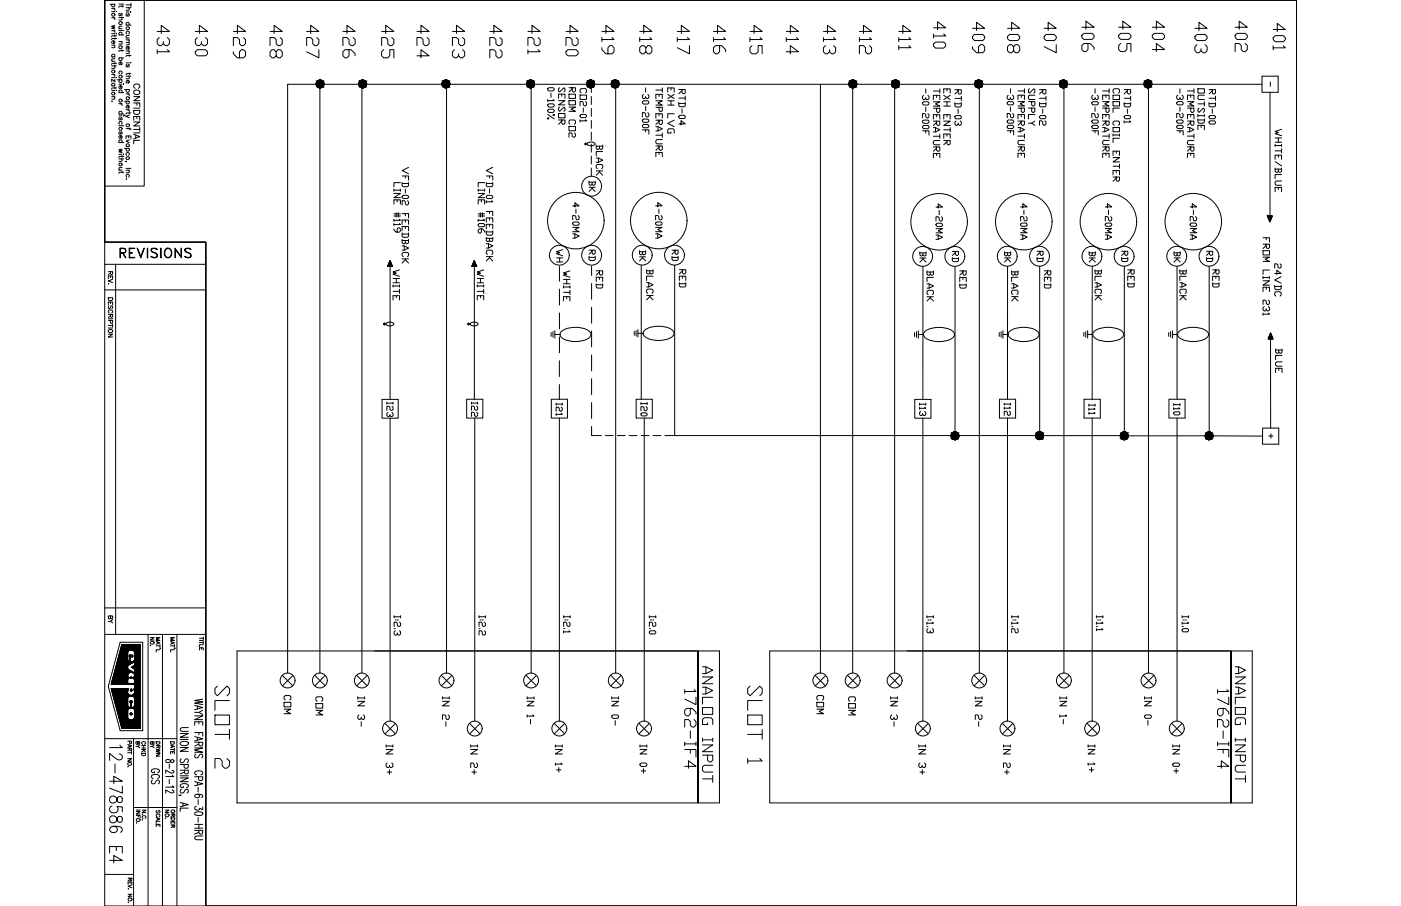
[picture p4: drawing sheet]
<svg xmlns="http://www.w3.org/2000/svg" width="432mm" height="279mm" viewBox="0 0 432 279" stroke-linecap="round" stroke-linejoin="round" font-family="sans-serif">
<defs><g id="words">
<text font-size="8.4" x="72" y="238.1" transform="rotate(-90 72 238.1)">SLOT 2</text>
<text font-size="7.9" x="236" y="236.7" transform="rotate(-90 236 236.7)">SLOT 1</text>
<g font-size="7.5">
<text x="53.6" y="18" transform="rotate(-90 53.6 18)">431</text>
<text x="190.5" y="18" transform="rotate(-90 190.5 18)">419</text>
<text x="202.1" y="18" transform="rotate(-90 202.1 18)">418</text>
<text x="213.8" y="18" transform="rotate(-90 213.8 18)">417</text>
<text x="247.3" y="18" transform="rotate(-90 247.3 18)">414</text>
<text x="258.9" y="18" transform="rotate(-90 258.9 18)">413</text>
<text x="269.9" y="18" transform="rotate(-90 269.9 18)">412</text>
<text x="292.8" y="16.2" transform="rotate(-90 292.8 16.2)">410</text>
<text x="304.8" y="17.6" transform="rotate(-90 304.8 17.6)">409</text>
<text x="350" y="17.3" transform="rotate(-90 350 17.3)">405</text>
<text x="360.2" y="17.3" transform="rotate(-90 360.2 17.3)">404</text>
<text x="373.2" y="17.6" transform="rotate(-90 373.2 17.6)">403</text>
<text x="65.3" y="18.3" transform="rotate(-90 65.3 18.3)">430</text>
<text x="76.9" y="19.1" transform="rotate(-90 76.9 19.1)">429</text>
<text x="88.2" y="19.1" transform="rotate(-90 88.2 19.1)">428</text>
<text x="99.5" y="19.1" transform="rotate(-90 99.5 19.1)">427</text>
<text x="110.8" y="19.1" transform="rotate(-90 110.8 19.1)">426</text>
<text x="122.8" y="19.1" transform="rotate(-90 122.8 19.1)">425</text>
<text x="155.9" y="19.1" transform="rotate(-90 155.9 19.1)">422</text>
<text x="179.6" y="18.3" transform="rotate(-90 179.6 18.3)">420</text>
<text x="38.8" y="267.4" transform="rotate(-90 38.8 267.4)">12-478586 E4</text>
</g>
<g font-size="7.1">
<text x="167.6" y="18" transform="rotate(-90 167.6 18)">421</text>
<text x="224.7" y="18" transform="rotate(-90 224.7 18)">416</text>
<text x="236" y="18" transform="rotate(-90 236 18)">415</text>
<text x="281.9" y="16.6" transform="rotate(-90 281.9 16.6)">411</text>
<text x="315.4" y="17.6" transform="rotate(-90 315.4 17.6)">408</text>
<text x="326.7" y="17.6" transform="rotate(-90 326.7 17.6)">407</text>
<text x="338.3" y="17.3" transform="rotate(-90 338.3 17.3)">406</text>
<text x="385.6" y="17.3" transform="rotate(-90 385.6 17.3)">402</text>
<text x="397.2" y="16.6" transform="rotate(-90 397.2 16.6)">401</text>
<text x="133.3" y="19.1" transform="rotate(-90 133.3 19.1)">424</text>
<text x="144.3" y="19.1" transform="rotate(-90 144.3 19.1)">423</text>
<text x="215.9" y="238.1" transform="rotate(-90 215.9 238.1)">1762-IF4</text>
<text x="379.9" y="238.1" transform="rotate(-90 379.9 238.1)">1762-IF4</text>
</g>
<g font-size="6.6">
<text x="36" y="80.8">REVISIONS</text>
<text x="220.8" y="242.4" transform="rotate(-90 220.8 242.4)">ANALOG INPUT</text>
<text x="385.2" y="242.4" transform="rotate(-90 385.2 242.4)">ANALOG INPUT</text>
</g>
<text font-size="5.7" x="50.4" y="243.1" transform="rotate(-90 50.4 243.1)">GCS</text>
<g font-size="5.3">
<text x="172.2" y="37.7" transform="rotate(-90 172.2 37.7)">0-100%</text>
<text x="175.3" y="39.5" transform="rotate(-90 175.3 39.5)">SENSOR</text>
<text x="182" y="38.8" transform="rotate(-90 182 38.8)">CO2-01</text>
<text x="320.3" y="39.9" transform="rotate(-90 320.3 39.9)">SUPPLY</text>
<text x="372.5" y="41.3" transform="rotate(-90 372.5 41.3)">OUTSIDE</text>
<text x="209.2" y="42.3" transform="rotate(-90 209.2 42.3)">EXH LVG</text>
<text x="287.5" y="43" transform="rotate(-90 287.5 43)">-30-200F</text>
<text x="294.2" y="45.9" transform="rotate(-90 294.2 45.9)">EXH ENTER</text>
<text x="313.6" y="43" transform="rotate(-90 313.6 43)">-30-200F</text>
<text x="339.7" y="43" transform="rotate(-90 339.7 43)">-30-200F</text>
<text x="205.3" y="49.7" transform="rotate(-90 205.3 49.7)">TEMPERATURE</text>
<text x="291" y="49.7" transform="rotate(-90 291 49.7)">TEMPERATURE</text>
<text x="317.1" y="49.7" transform="rotate(-90 317.1 49.7)">TEMPERATURE</text>
<text x="369.4" y="49.7" transform="rotate(-90 369.4 49.7)">TEMPERATURE</text>
<text x="187" y="55.4" transform="rotate(-90 187 55.4)">BLACK</text>
<text x="346.4" y="57.2" transform="rotate(-90 346.4 57.2)">COOL COIL ENTER</text>
<text x="184.9" y="60.3" transform="rotate(-90 184.9 60.3)">BK</text>
<text x="150.6" y="73" transform="rotate(-90 150.6 73)">LINE #106</text>
<text x="205.3" y="74.8" transform="rotate(-90 205.3 74.8)">4-20MA</text>
<text x="291.7" y="75.1" transform="rotate(-90 291.7 75.1)">4-20MA</text>
<text x="317.9" y="75.1" transform="rotate(-90 317.9 75.1)">4-20MA</text>
<text x="344" y="75.1" transform="rotate(-90 344 75.1)">4-20MA</text>
<text x="370.1" y="75.1" transform="rotate(-90 370.1 75.1)">4-20MA</text>
<text x="184.9" y="81.5" transform="rotate(-90 184.9 81.5)">RD</text>
<text x="200.4" y="81.8" transform="rotate(-90 200.4 81.8)">BK</text>
<text x="286.8" y="82.2" transform="rotate(-90 286.8 82.2)">BK</text>
<text x="322.8" y="81.8" transform="rotate(-90 322.8 81.8)">RD</text>
<text x="348.9" y="81.8" transform="rotate(-90 348.9 81.8)">RD</text>
<text x="365.1" y="82.2" transform="rotate(-90 365.1 82.2)">BK</text>
<text x="187" y="90" transform="rotate(-90 187 90)">RED</text>
<text x="212.7" y="89.6" transform="rotate(-90 212.7 89.6)">RED</text>
<text x="299.2" y="90" transform="rotate(-90 299.2 90)">RED</text>
<text x="325.3" y="90" transform="rotate(-90 325.3 90)">RED</text>
<text x="377.1" y="89.6" transform="rotate(-90 377.1 89.6)">RED</text>
<text x="124.5" y="93.8" transform="rotate(-90 124.5 93.8)">WHITE</text>
<text x="150.3" y="93.8" transform="rotate(-90 150.3 93.8)">WHITE</text>
<text x="202.5" y="93.8" transform="rotate(-90 202.5 93.8)">BLACK</text>
<text x="288.9" y="94.2" transform="rotate(-90 288.9 94.2)">BLACK</text>
<text x="315" y="94.2" transform="rotate(-90 315 94.2)">BLACK</text>
<text x="340.8" y="93.8" transform="rotate(-90 340.8 93.8)">BLACK</text>
<text x="366.9" y="93.8" transform="rotate(-90 366.9 93.8)">BLACK</text>
<text x="396.2" y="92.4" transform="rotate(-90 396.2 92.4)">24VDC</text>
<text x="392.6" y="98.4" transform="rotate(-90 392.6 98.4)">FROM LINE 231</text>
<text x="396.5" y="116.1" transform="rotate(-90 396.5 116.1)">BLUE</text>
<text x="122.4" y="129.8" transform="rotate(-90 122.4 129.8)">I23</text>
<text x="148.5" y="129.8" transform="rotate(-90 148.5 129.8)">I22</text>
<text x="174.6" y="129.5" transform="rotate(-90 174.6 129.5)">I21</text>
<text x="200.7" y="129.5" transform="rotate(-90 200.7 129.5)">I20</text>
<text x="91" y="221.2" transform="rotate(-90 91 221.2)">COM</text>
<text x="100.5" y="221.5" transform="rotate(-90 100.5 221.5)">COM</text>
<text x="255.1" y="221.2" transform="rotate(-90 255.1 221.2)">COM</text>
<text x="264.9" y="221.5" transform="rotate(-90 264.9 221.5)">COM</text>
<text x="113.6" y="225.1" transform="rotate(-90 113.6 225.1)">IN 3-</text>
<text x="139.7" y="225.1" transform="rotate(-90 139.7 225.1)">IN 2-</text>
<text x="165.8" y="224.4" transform="rotate(-90 165.8 224.4)">IN 1-</text>
<text x="191.9" y="224.7" transform="rotate(-90 191.9 224.7)">IN 0-</text>
<text x="278" y="225.1" transform="rotate(-90 278 225.1)">IN 3-</text>
<text x="329.8" y="224.4" transform="rotate(-90 329.8 224.4)">IN 1-</text>
<text x="356" y="224.7" transform="rotate(-90 356 224.7)">IN 0-</text>
<text x="122.4" y="239.9" transform="rotate(-90 122.4 239.9)">IN 3+</text>
<text x="148.5" y="239.9" transform="rotate(-90 148.5 239.9)">IN 2+</text>
<text x="174.6" y="239.2" transform="rotate(-90 174.6 239.2)">IN 1+</text>
<text x="200.7" y="239.5" transform="rotate(-90 200.7 239.5)">IN 0+</text>
<text x="286.5" y="239.9" transform="rotate(-90 286.5 239.9)">IN 3+</text>
<text x="312.6" y="239.9" transform="rotate(-90 312.6 239.9)">IN 2+</text>
<text x="338.7" y="239.2" transform="rotate(-90 338.7 239.2)">IN 1+</text>
<text x="364.8" y="239.5" transform="rotate(-90 364.8 239.5)">IN 0+</text>
</g>
<g font-size="4.9">
<text x="212.4" y="39.9" transform="rotate(-90 212.4 39.9)">RTD-04</text>
<text x="297.4" y="39.9" transform="rotate(-90 297.4 39.9)">RTD-03</text>
<text x="323.5" y="39.9" transform="rotate(-90 323.5 39.9)">RTD-02</text>
<text x="349.6" y="39.2" transform="rotate(-90 349.6 39.2)">RTD-01</text>
<text x="375.7" y="39.5" transform="rotate(-90 375.7 39.5)">RTD-00</text>
<text x="178.5" y="43.4" transform="rotate(-90 178.5 43.4)">ROOM CO2</text>
<text x="201.1" y="42.7" transform="rotate(-90 201.1 42.7)">-30-200F</text>
<text x="365.8" y="43" transform="rotate(-90 365.8 43)">-30-200F</text>
<text x="342.9" y="49.7" transform="rotate(-90 342.9 49.7)">TEMPERATURE</text>
<text x="396.2" y="60.3" transform="rotate(-90 396.2 60.3)">WHITE/BLUE</text>
<text x="124.5" y="72.7" transform="rotate(-90 124.5 72.7)">LINE #119</text>
<text x="179.6" y="74.8" transform="rotate(-90 179.6 74.8)">4-20MA</text>
<text x="127" y="82.2" transform="rotate(-90 127 82.2)">VFD-02 FEEDBACK</text>
<text x="174.6" y="82.2" transform="rotate(-90 174.6 82.2)">WH</text>
<text x="210.3" y="81.5" transform="rotate(-90 210.3 81.5)">RD</text>
<text x="296.7" y="81.8" transform="rotate(-90 296.7 81.8)">RD</text>
<text x="312.6" y="82.2" transform="rotate(-90 312.6 82.2)">BK</text>
<text x="338.7" y="82.2" transform="rotate(-90 338.7 82.2)">BK</text>
<text x="375" y="81.8" transform="rotate(-90 375 81.8)">RD</text>
<text x="350.7" y="89.6" transform="rotate(-90 350.7 89.6)">RED</text>
<text x="176.7" y="94.2" transform="rotate(-90 176.7 94.2)">WHITE</text>
<text x="286.5" y="129.5" transform="rotate(-90 286.5 129.5)">I13</text>
<text x="312.6" y="129.5" transform="rotate(-90 312.6 129.5)">I12</text>
<text x="338.7" y="129.1" transform="rotate(-90 338.7 129.1)">I11</text>
<text x="364.8" y="129.1" transform="rotate(-90 364.8 129.1)">I10</text>
<text x="303.7" y="225.1" transform="rotate(-90 303.7 225.1)">IN 2-</text>
</g>
<g font-size="4.4">
<text x="390.2" y="136.5">+</text>
<text x="36" y="193.3" transform="rotate(-90 36 193.3)">BY</text>
<text x="44.4" y="231.8" transform="rotate(-90 44.4 231.8)">BY</text>
</g>
<g font-size="4">
<text x="48.7" y="200.4" transform="rotate(-90 48.7 200.4)">NO.</text>
<text x="48.7" y="231.8" transform="rotate(-90 48.7 231.8)">BY</text>
<text x="55" y="233.9" transform="rotate(-90 55 233.9)">DATE</text>
<text x="53.3" y="253.6" transform="rotate(-90 53.3 253.6)">NO.</text>
<text x="55" y="256.5" transform="rotate(-90 55 256.5)">ORDER</text>
</g>
</g></defs>
<!-- layer: 0 -->
<g fill="none" stroke="#000" stroke-width=".31">
<path d="M88.6 26h300.4M111.5 26v181.6M137.6 26v181.6M163.7 26v181.6M189.8 26v181.6M275.7 26v181.6M301.8 26v181.6M327.9 26v181.6M354 26v181.6M391.4 28.5v38.1M180.3 44.2v.4M180.4 44.2v.4"/>
<path d="M180.6 44.1v.6M180.6 44.4h.4M118.2 99.8v.3M118.4 99.7v.5M118.5 99.9h.4M118.5 99.6v.6M119 99.7l1.2-.4a1.12 1.12 0 0 1 1.2 .6 1.61 1.61 0 0 1-2.5 0zM120.2 82.2v41M144.2 99.8v.3M144.3 99.7v.5M144.5 99.9h.4M144.5 99.6v.6"/>
<path d="M145 99.7l1.1-.4a1.12 1.12 0 0 1 1.3 .6 1.61 1.61 0 0 1-2.5 0zM146.2 82.2v41M391.6 104.5v27.5M120.2 129v93.4M146.3 128.9v93.5M172.4 128.9v93.5M198.6 128.9v93.5M284.4 129v93.4M310.5 128.9v93.5M321.6 134.3h23.8M336.6 128.9v93.5M347.7 134.4h23.8"/>
<path d="M362.8 128.9v93.5M373.8 134.4l15.3 .1M73 200.7h148.8M87 208.3l3.2 3.2M90.2 208.3l-3.2 3.2M97 208.3l3.2 3.2M100.2 208.3l-3.2 3.2M109.9 208.3l3.2 3.2M113.2 208.3l-3.2 3.2M136 208.3l3.2 3.2M139.2 208.3l-3.1 3.2M162.1 208.3l3.2 3.2"/>
<path d="M165.3 208.3l-3.2 3.2M188.2 208.3l3.2 3.2M191.4 208.3l-3.2 3.2M215.2 200.9v46.7v-46.9v46.9M237.2 200.7h148.8M251.2 208.3l3.2 3.2M254.4 208.3l-3.2 3.2M261.2 208.3l3.2 3.2M264.4 208.3l-3.2 3.2M274.2 208.3l3.1 3.2M277.4 208.3l-3.2 3.2M300.2 208.3l3.2 3.2"/>
<path d="M303.4 208.3l-3.2 3.2M326.3 208.3l3.2 3.2M329.5 208.3l-3.2 3.2M352.4 208.3l3.2 3.2M355.6 208.3l-3.2 3.2M379.4 200.9v46.7v-46.9v46.9M118.6 223.1l3.2 3.2M121.9 223.1l-3.2 3.2M144.7 223.1l3.2 3.2M148 223.1l-3.2 3.2M170.8 223.1l3.2 3.2M174 223.1l-3.2 3.2"/>
<path d="M196.9 223.1l3.2 3.2M200.1 223.1l-3.2 3.2M282.9 223.1l3.1 3.2M286.1 223.1l-3.2 3.2M308.9 223.1l3.2 3.2M312.1 223.1l-3.2 3.2M335 223.1l3.2 3.2M338.2 223.1l-3.2 3.2M361.1 223.1l3.2 3.2M364.3 223.1l-3.2 3.2M73 247.6h148.8M237.2 247.6h148.8"/>
<circle cx="177.5" cy="68" r="8.7"/>
<circle cx="203" cy="68" r="8.7"/>
<circle cx="289.4" cy="68.4" r="8.7"/>
<circle cx="315.5" cy="68.4" r="8.7"/>
<circle cx="341.6" cy="68.4" r="8.7"/>
<circle cx="367.8" cy="68.4" r="8.7"/>
<circle cx="88.6" cy="209.9" r="2.3"/>
<circle cx="98.6" cy="209.9" r="2.3"/>
<circle cx="111.5" cy="209.9" r="2.3"/>
<circle cx="137.6" cy="209.9" r="2.3"/>
<circle cx="163.7" cy="209.9" r="2.3"/>
<circle cx="189.8" cy="209.9" r="2.3"/>
<circle cx="252.8" cy="209.9" r="2.3"/>
<circle cx="262.8" cy="209.9" r="2.3"/>
<circle cx="275.7" cy="209.9" r="2.3"/>
<circle cx="301.8" cy="209.9" r="2.3"/>
<circle cx="327.9" cy="209.9" r="2.3"/>
<circle cx="354" cy="209.9" r="2.3"/>
<circle cx="120.2" cy="224.7" r="2.3"/>
<circle cx="146.3" cy="224.7" r="2.3"/>
<circle cx="172.4" cy="224.7" r="2.3"/>
<circle cx="198.5" cy="224.7" r="2.3"/>
<circle cx="284.4" cy="224.7" r="2.3"/>
<circle cx="310.5" cy="224.7" r="2.3"/>
<circle cx="336.6" cy="224.7" r="2.3"/>
<circle cx="362.7" cy="224.7" r="2.3"/>
</g>
<!-- layer: Object Lines -->
<g fill="none" stroke="#000" stroke-width=".31">
<path d="M88.6 26v181.6M98.6 26v181.6M252.9 26v181.6M262.8 26v181.6M182.2 40.8v2.4M390.6 66.6h.1M390.6 66.6l.1 .2M390.7 66.6l.1 .4M390.8 66.6v.5M390.9 66.6v.7M390.9 66.6l.1 .9M391 66.6l.1 1.1"/>
<path d="M391.1 66.6v1.3M391.2 66.6v1.5M391.3 68.2l-.1-1.6 .1 1.7M391.4 66.6v1.8M391.5 66.6l-.1 1.9M391.5 66.6v1.6M391.6 66.6l-.1 1.5M391.7 66.6l-.1 1.2M391.7 66.6v1M391.8 66.6v.9M391.9 66.6v.7M392 66.6l-.1 .5"/>
<path d="M392.1 66.6l-.1 .3M392.1 66.6v.1M172.4 96.5v4.9M182.3 87.4v4.9M182.3 94.7v5M197.6 81.8v41.4M207.9 81.8v52.5M284.5 82.2l-.1 41M294.3 82.2v52.3M310.5 82.2v40.9M320.4 82.1v52.4M169.9 102.6v1.1"/>
<path d="M170.4 102.3v1.7M171 103.1h1.6M171 102v2.3M172.4 111.2v4.9M172.4 118.6v4.5M172.4 103.9v4.9M173 102.3a7.9 7.9 0 0 1 8.8 0 1.48 1.48 0 0 1-1.1 2.4 8.2 8.2 0 0 1-7.7-.7 1.16 1.16 0 0 1 0-1.7zM182.3 102.1v4.9M182.3 109.5v4.8M182.3 116.8v4.9M195.5 102.2v1.2M196 101.9v1.8"/>
<path d="M196.6 102.8h1.6M196.6 101.6v2.3M198.6 101.9a7.9 7.9 0 0 1 8.8 0 1.48 1.48 0 0 1-1 2.4 8.2 8.2 0 0 1-7.8-.7 1.16 1.16 0 0 1 0-1.7zM281.9 102.6v1.2M282.5 102.3v1.7M283 103.2h1.6M283 102v2.3M285 102.3a7.9 7.9 0 0 1 8.8 0 1.48 1.48 0 0 1-1 2.4 8.2 8.2 0 0 1-7.8-.7 1.16 1.16 0 0 1 0-1.7zM308 102.6v1.1M308.5 102.3v1.7M309.1 103.1h1.6M309.1 102v2.3"/>
<path d="M311.1 102.3a7.9 7.9 0 0 1 8.8 0 1.48 1.48 0 0 1-1 2.4 8.2 8.2 0 0 1-7.8-.7 1.16 1.16 0 0 1 0-1.7zM334.1 102.6v1.1M334.6 102.3v1.7M335.2 103.1h1.6M335.2 102v2.3M337.2 102.3a7.9 7.9 0 0 1 8.8 0 1.48 1.48 0 0 1-1.1 2.4 8.2 8.2 0 0 1-7.7-.7 1.16 1.16 0 0 1 0-1.7zM360.2 102.6v1.1M360.8 102.3v1.7M361.4 102v2.3M361.4 103.1h1.6M363.3 102.3a7.9 7.9 0 0 1 8.8 0 1.48 1.48 0 0 1-1 2.4 8.2 8.2 0 0 1-7.8-.7 1.16 1.16 0 0 1 0-1.7zM390.8 104.5h.1"/>
<path d="M390.9 104.3v.2M391 104.1v.4M391.1 103.9v.6M391.1 103.8v.7M391.2 103.6v.9M391.3 103.4v1.1M391.4 103.2v1.3M391.4 103v1.5M391.5 102.8v1.7M391.6 102.7l-.1 1.8 .1-1.7M391.6 102.7v1.8M391.7 102.9v1.6"/>
<path d="M391.8 103.1v1.4M391.9 103.2v1.3M392 103.5v1M392 103.6v.9M392.1 103.9v.6M392.2 104.1v.4M392.3 104.2v.3M392.3 104.4v.1M182.3 124.1v5M182.3 131.5v2.8M182.4 134.3h2.9M186.6 134.3h2.4"/>
<path d="M190.2 134.3h2.5M193.9 134.3h2.5M197.6 134.3h2.4M201.3 134.3h2.4M204.9 134.3h115.7M73 200.7v46.9M237.2 200.7v46.9"/>
</g>
<!-- layer: symbols -->
<g fill="none" stroke="#000" stroke-width=".31">
<path d="M389 23.5h4.9v5h-4.9zM391.5 25.3v1.3M151.9 51.6l-2 1 2 1M149.9 75.2h.7l1.3 .6-1.3 .7h-.7M149.9 79.1h2M150.2 78.5l-.3-.4v-.6l.3-.3h1.4l.3 .3v.6l-.3 .4M150.6 75.2v1.3M150.9 79.1v.4l1 1M150.9 79.5l-1 1M121.5 190.2h2M121.5 193.9h.3M121.5 189.9v.6"/>
<path d="M121.8 194.5l-.3 .4v.6l.3 .4 .7-.4M121.8 191.2h.3M122.5 191.2h.3M123.1 191.9l.4 .3v.7l-.4 .3-.6-.3v-.7l-.4-.3h-.6v1.3M123.1 194.5l.4 .4v.6l-.4 .4-.6-.4v-.3M123.5 189.9v.6M147.6 190.2h2M147.6 193.9h.4M147.6 189.9v.6M148 191.2h.3M148.6 191.2h.3M149.3 191.9l.3 .3v.7l-.3 .3-.7-.3v-.7l-.3-.3h-.7v1.3"/>
<path d="M149.3 194.5l.3 .4v.6l-.3 .4h-.4l-.3-.4v-.6l-.3-.4h-.7v1.4M149.6 189.9v.6M173.7 190.2h2M173.7 193.9h.4M173.7 189.9v.6M173.7 194.5v.7M174.1 191.2h.3M174.7 191.2h.3M175.4 191.9l.3 .3v.7l-.3 .3-.7-.3v-.7l-.3-.3h-.7v1.3M175.4 194.5l.3 .4h-2M175.7 189.9v.6M200.1 194.9l.4-.4h1.3l.3 .7-.3 .3h-1.3z"/>
<path d="M200.1 190.2h2M200.1 189.9v.6M200.1 193.9h.4M200.5 191.2h.3M201.1 191.2h.4M201.8 191.9l.3 .3v.7l-.3 .3-.7-.3v-.7l-.3-.3h-.7v1.3M202.1 189.9v.6M285.7 190.2h2M285.7 193.2h.3M285.7 189.9v.6M285.7 191.9v.6M286 193.9l-.3 .3v.7l.3 .3 .7-.3"/>
<path d="M286 191.2h.3M286.7 191.2h.3M287.3 191.9l.4 .3h-2M287.3 193.9l.4 .3v.7l-.7 .3-.3-.7M287.7 189.9v.6M311.8 190.2h2M311.8 193.2h.4M311.8 189.9v.6M311.8 191.9v.6M312.2 191.2h.3M312.8 191.2h.4M313.5 191.9l.3 .3h-2"/>
<path d="M313.5 193.9l.3 .3v.7l-.3 .3-.7-.3v-.7l-.3-.3h-.7v1.3M313.8 189.9v.6M337.9 190.2h2M337.9 193.2h.3M337.9 189.9v.6M337.9 191.9v.6M337.9 193.9v.6M338.2 191.2h.4M338.9 191.2h.3M339.6 191.9l.3 .3h-2M339.6 193.9l.3 .3h-2M339.9 189.9v.6"/>
<path d="M364.3 194.2l.4-.3h1.3l.3 .3v.3l-.3 .4h-1.3zM364.3 190.2h2M364.3 189.9v.6M364.3 191.9v.6M364.3 193.2h.4M364.7 191.2h.3M365.3 191.2h.4M366 191.9l.3 .3h-2M366.3 189.9v.6"/>
<circle cx="98.6" cy="25.9" r="1.2"/>
<circle cx="111.8" cy="25.9" r="1.2"/>
<circle cx="137.4" cy="25.9" r="1.2"/>
<circle cx="163.5" cy="25.9" r="1.2"/>
<circle cx="189.6" cy="25.9" r="1.2"/>
<circle cx="262.8" cy="25.9" r="1.2"/>
<circle cx="276" cy="25.9" r="1.2"/>
<circle cx="301.6" cy="25.9" r="1.2"/>
<circle cx="327.7" cy="25.9" r="1.2"/>
<circle cx="353.8" cy="25.9" r="1.2"/>
<circle cx="294.3" cy="134.4" r="1.2"/>
<circle cx="320.4" cy="134.4" r="1.2"/>
<circle cx="346.5" cy="134.4" r="1.2"/>
<circle cx="372.6" cy="134.4" r="1.2"/>
</g>
<!-- layer: TEXT -->
<path d="M221.7 200.7v46.9M386 200.7v46.9" fill="none" stroke="#000" stroke-width=".31"/>
<!-- layer: Title Block -->
<g fill="none" stroke="#000" stroke-width=".31">
<path d="M32.3 0h367.3v279.4h-336.2v-204.7h-31.1zM32.3 89.4h31.1M35.6 81.5v114.1M336.6 82.2v40.9M346.5 82.1v52.4M362.8 82.2v40.9M372.7 82.1v52.4M32.3 187.5h31.1M37.2 200l2.2 2.1M37.2 199.9l2.2 2.1M37.3 199.8l2.1 2.1M37.3 199.7l2.1 2.1"/>
<path d="M37.3 199.6l2.1 2.1M37.3 199.5l2.1 2M37.4 199.4l2 2M37.4 199.3l2 2M37.4 199.2l2 2M37.4 199.1l2 2M37.5 199l1.9 2M37.5 198.9l2 2M37.5 198.8l2 2M37.6 198.7l2 2.1M37.7 198.7l2 2M37.8 198.7l2 2"/>
<path d="M37.9 198.7l1.9 1.9M38.1 198.7l1.8 1.9M38.2 198.7l1.8 1.9M38.3 198.7l1.9 1.9M38.4 198.7l1.9 1.9M38.6 198.7l1.8 1.9M38.7 198.7l1.8 1.9M38.8 198.7l1.9 1.9M38.9 198.7l1.9 1.9M39.1 198.7l1.8 1.9M39.2 198.7l2 2M39.3 198.7l4 4"/>
<path d="M39.4 198.7l3.9 3.9M39.6 198.7l3.7 3.8M39.7 198.7l3.6 3.7M39.8 198.7l3.5 3.5M39.9 198.7l3.4 3.4M40 198.7l3.3 3.3M40.2 198.7l3.1 3.1M40.3 198.7l3 3M40.4 198.7l2.9 2.9M40.6 198.7l2.7 2.8M40.7 198.7l2.6 2.7M40.8 198.7l2.5 2.5"/>
<path d="M40.9 198.7l2.4 2.4M41.1 198.7l2.2 2.3M41.2 198.7l2.1 2.2M41.3 198.7l2 2M41.4 198.7l1.9 1.9M41.6 198.7l1.7 1.8M41.7 198.7l1.6 1.7M41.8 198.7l1.5 1.5M41.9 198.7l1.4 1.4M42.1 198.7l1.2 1.3M42.2 198.7l1.1 1.2M42.3 198.7l1 1"/>
<path d="M42.4 198.7l.9 .9M42.5 198.7l.8 .8M42.7 198.7l.6 .7M42.8 198.7l.5 .5M42.9 198.7l.4 .4M43.1 198.7l.2 .3M43.2 198.7l.1 .2M43.3 198.7h.1M45.6 195.6v83.8M50.1 195.6v83.8M54.5 195.6v83.8M34.3 211h.1"/>
<path d="M34.3 212.4l5.1 5.1M34.3 212.5l5.1 5.1M34.3 210.9l.1 .1M34.3 210.8l.2 .2M34.3 210.7l.3 .3M34.3 212.7l5.8 5.7M34.4 210.6l.4 .4M34.4 212.9l5.5 5.5M34.4 210.5l.5 .5M34.4 212.4l5 5M34.4 210.4l.6 .6M34.4 213l5.5 5.4"/>
<path d="M34.4 210.3l.7 .7M34.5 213.2l5.3 5.3M34.5 210.2l.8 .8M34.5 210.1l.9 .9M34.5 213.4l5.2 5.1M34.5 210l1 1M34.5 212.4l4.9 4.9M34.5 209.9l1.1 1.1M34.6 213.6l5 5M34.6 209.8l1.2 1.2M34.6 213.7l4.9 5M34.6 209.7l1.3 1.3"/>
<path d="M34.6 209.6l1.4 1.4M34.6 213.9l4.9 4.8M34.6 209.5l1.5 1.5M34.7 212.4l4.7 4.7M34.7 209.4l1.6 1.6M34.7 209.3l1.7 1.7M34.7 214.1l4.8 4.7M34.7 209.2l1.8 1.8M34.8 214.2l4.6 4.7M34.8 209.1l1.8 1.9M34.8 212.4l4.6 4.6M34.8 214.4l4.6 4.6"/>
<path d="M34.8 209l2 2M34.8 208.9l2.1 2.1M34.8 214.6l4.6 4.5M34.8 208.8l2.2 2.2M34.9 208.7l2.2 2.3M34.9 214.7l4.5 4.5M34.9 208.6l2.4 2.4M34.9 212.4l4.5 4.5M34.9 214.9l4.5 4.5M34.9 208.5l2.5 2.5M34.9 208.4l2.6 2.6M35 208.3l2.6 2.7"/>
<path d="M35 215.1l4.4 4.4M35 208.2l2.8 2.8M35 215.2l4.4 4.4M35 208.2l2.9 2.8M35 212.4l4.4 4.3M35.1 208l2.9 3M35.1 215.4l4.3 4.3M35.1 207.9l3 3.1M35.1 207.9l3.1 3.1M35.1 215.6l4.3 4.2M35.1 207.8l3.3 3.2M35.2 215.8l4.2 4.2"/>
<path d="M35.2 207.6l3.3 3.4M35.2 212.4l4.2 4.2M35.2 207.6l3.4 3.4M35.2 215.9l4.2 4.2M35.2 207.5l3.6 3.5M35.2 216.1l4.2 4.1M35.2 207.3l3.7 3.7M35.3 207.3l3.7 3.7M35.3 207.2l3.8 3.8M35.3 212.4l4.1 4.1M35.3 216.3l4.1 4M35.3 207.1l3.9 3.9"/>
<path d="M35.3 216.4l4.1 4.1M35.3 207l4.1 4M35.4 206.9l4.1 4.1M35.4 216.6l4 4M35.4 206.8l4.2 4.2M35.4 206.7l4 3.9M35.4 212.4l4 3.9M35.4 216.8l4 3.9M35.5 206.6l3.9 3.9M35.5 216.9l3.9 3.9M35.5 206.5l3.9 3.9M35.5 206.4l3.9 3.8"/>
<path d="M35.5 217.1l3.9 3.9M35.5 206.3l3.9 3.8M35.5 212.4l3.9 3.8M35.6 206.2l3.8 3.8M35.6 217.3l3.8 3.8M35.6 206.1l3.8 3.8M35.6 206l3.8 3.7M35.6 217.5l3.8 3.7M35.6 205.9l3.8 3.7M35.7 217.6l3.7 3.8M35.7 205.8l3.7 3.7M35.7 212.4l3.7 3.7"/>
<path d="M35.7 205.7l3.7 3.7M35.7 217.8l3.8 3.8M35.7 205.6l3.8 3.8M35.7 205.5l3.9 3.9M35.8 218l6.7 6.7M35.8 205.4l3.8 3.9M35.8 218.1l6.5 6.6M35.8 205.3l3.8 3.8M35.8 212.4l3.6 3.6M35.8 205.2l3.7 3.7M35.8 218.3l6.4 6.4M35.8 205.1l3.7 3.6"/>
<path d="M35.9 205l3.5 3.6M35.9 218.5l6.2 6.2M35.9 204.9l3.5 3.5M35.9 212.4l3.5 3.5M35.9 204.8l3.5 3.5M35.9 218.7l6.1 6M35.9 204.7l3.5 3.4M36 218.8l5.8 5.9M36 204.6l3.4 3.4M36 219l5.7 5.7M36 204.4l3.5 3.5-3.5-3.4M36 212.4l3.4 3.3"/>
<path d="M36 204.3l3.5 3.5M36.1 219.2l5.5 5.5M36.1 204.2l3.5 3.5M36.1 219.3l5.4 5.4M36.1 204.1l3.5 3.5M36.1 204l3.6 3.6M36.2 212.4l3.2 3.2M36.2 203.9l3.6 3.6M36.2 219.5l5.1 5.2M36.2 203.8l3.6 3.7M36.2 203.7l3.7 3.7M36.2 219.7l5 5"/>
<path d="M36.2 203.6l3.8 3.8M36.3 219.8l4.8 4.9M36.3 203.5l3.8 3.9M36.3 212.4l3.1 3.1M36.3 203.4l3.9 3.9M36.3 203.3l4 4M36.3 203.2l3.1 3.1M36.4 203.1l3 3M36.4 203l3 3M36.4 212.4l3 2.9M36.4 202.9l3 3M36.4 202.8l3 3"/>
<path d="M36.5 202.7l2.9 2.9M36.5 202.6l2.9 2.9M36.5 212.4l2.9 2.8M36.5 202.5l2.9 2.9M36.6 202.4l2.8 2.9M36.6 202.4l2.9 2.8M36.6 202.2l2.9 3M36.6 202.1l3 3M36.7 212.4l2.7 2.8M36.7 202.1l3 3M36.7 202l3.1 3M36.7 201.9l3.1 3.1"/>
<path d="M36.7 201.8l3.2 3.1M36.8 201.7l3.2 3.2M36.8 212.4l2.7 2.7M36.8 201.6l3.3 3.3M36.8 201.5l3.4 3.3M36.9 201.4l3.3 3.4M36.9 201.3l3.4 3.4M36.9 201.2l2.6 2.6M36.9 212.4l2.6 2.6M36.9 201.1l2.5 2.4M37 201l2.4 2.4M37 200.9l2.4 2.4"/>
<path d="M37 200.8l2.4 2.3M37 212.4l2.6 2.5M37 200.7l2.4 2.3M37.1 200.6l2.3 2.3M37.1 200.5l2.3 2.3M37.1 200.4l2.3 2.2M37.1 200.3l2.3 2.2M37.1 212.4l2.5 2.5M37.1 200.2l2.3 2.2M37.2 200.1l2.2 2.2M37.3 212.4l2.4 2.4M37.4 212.4l2.4 2.4"/>
<path d="M37.5 212.4l2.4 2.3M37.7 212.4l2.3 2.3M37.8 212.4l2.3 2.3M37.9 212.4l2.3 2.3M38 212.4l1.3 1.3M38.1 212.4l1.2 1.2M38.3 212.4l1 1M38.4 212.4l.9 .9M38.5 212.4l.8 .8M38.7 212.4l.7 .7M38.8 212.4l.6 .6M38.9 212.4l.5 .5"/>
<path d="M39 212.4l.5 .4M39.2 212.4l.3 .3M39.3 212.4l.2 .2M39.4 212.4l.2 .2M39.5 210.8l.3 .2M39.5 206.4l.9 .9M39.5 212.4h.1M39.6 203.9l.8 .8M39.6 210.8l.3 .2M39.8 210.8l.2 .2M39.8 206.6l.8 .7M39.8 202.4l.4 .4"/>
<path d="M39.8 202.2l.4 .4M39.9 218.1l.3 .3M39.9 202.1l.3 .4M39.9 214.2l.4 .5M39.9 210.8l.2 .2M39.9 204l.6 .6M39.9 202.1l.3 .3M40 202l.2 .3M40 210.8l.3 .2M40 204l.6 .6M40.1 209l.2 .2M40.1 202l.1 .1"/>
<path d="M40.1 203.2l.1 .2M40.1 203.5l.1 .1M40.1 204l.5 .5M40.1 203.1l.1 .2M40.1 203.3l.1 .2M40.1 203.8l.1 .2M40.1 202.8l.1 .2M40.1 203l.1 .2M40.1 202.7l.1 .2M40.1 203.6l.1 .2M40.1 203.7l.1 .2M40.1 216.5l.4 .4"/>
<path d="M40.1 218.2l.2 .2M40.1 216.3l.4 .5M40.1 209.1l.1 .1M40.1 206.7l.6 .7M40.1 220l.5 .5M40.1 208.9l.4 .3M40.1 216.2l.5 .5M40.1 210.8l.3 .2M40.2 216.6v.1M40.2 219.9l.5 .5M40.2 214.4l.3 .3M40.2 202h.1"/>
<path d="M40.2 216.2l.5 .5M40.2 218.2l.2 .2M40.2 208.9l.4 .3M40.3 219.9l.4 .4M40.3 216.1l.4 .5M40.3 212.8l.3 .3M40.3 212.9l.3 .3M40.3 210.8l.2 .2M40.3 212.7l.4 .3M40.3 213l.2 .2M40.3 204l.4 .5M40.3 208.8l.4 .4"/>
<path d="M40.3 217.1l.2 .3M40.3 217.3l.2 .2M40.3 217.5l.2 .3M40.3 217.7l.2 .2M40.3 217.8l.2 .2M40.3 216.9l.2 .2M40.3 217l.2 .3M40.3 216.8l.2 .2M40.3 217.4l.2 .2M40.3 217.9l.3 .2M40.3 218l.4 .4M40.3 218.1l.3 .3"/>
<path d="M40.3 219.8l.4 .4M40.3 214.5l.3 .2M40.3 212.6l.4 .3M40.4 216.1l.4 .4M40.4 206.9l.6 .6M40.4 210.8l.2 .2M40.4 212.5l.3 .3M40.4 204l.4 .4M40.4 208.8l.3 .3M40.5 214.5l.2 .2M40.5 219.8l.2 .3M40.5 210.8l.2 .2"/>
<path d="M40.5 216.1l.3 .3M40.5 205.8l.1 .1M40.5 212.5l.1 .1M40.5 204l.4 .4M40.6 208.8l.2 .2M40.6 218.2l.2 .2M40.6 214.4l.3 .4M40.6 205.7l.3 .3M40.6 210.8l.3 .2M40.6 204l.3 .3M40.7 214.4l.3 .4M40.7 202.6h.1"/>
<path d="M40.7 202.3l.2 .2M40.7 202.4l.1 .2M40.7 202.1l.3 .3M40.7 202.2l.3 .3M40.7 205.7l.5 .5M40.7 207.1l2.6 2.6M40.7 202l.3 .3M40.7 218.2l.3 .2M40.7 210.8l.3 .2M40.7 214.4l2.6 2.5M40.7 205.6l2.6 2.6M40.8 204l.2 .3"/>
<path d="M40.8 205.6l2.5 2.5M40.8 218.2l2.5 2.5M40.8 214.3l2.5 2.5M40.9 210.8l.2 .2M40.9 214.3l2.4 2.4M40.9 205.5l2.4 2.5M40.9 204l.2 .3M40.9 218.1l2.4 2.4M41 214.2l2.3 2.4M41 207.3l2.3 2.3M41 205.5l2.3 2.3M41 210.8l.3 .2"/>
<path d="M41 218.1l2.3 2.3M41 205.4l2.3 2.3M41.1 214.2l2.2 2.2M41.1 204l.2 .2-.3-.2M41.1 218.1l2.2 2.2M41.1 214.1l2.2 2.2M41.1 210.8l.3 .2M41.1 205.4l2.2 2.2M41.1 203.9l.2 .2M41.2 209.3v.1M41.2 218l2.1 2.2M41.2 209.2l.2 .2"/>
<path d="M41.2 205.4l2.1 2.1M41.2 203.9l.2 .2M41.2 209.1l2.1 2.1M41.3 218l2 2M41.3 209l2 2.1M41.3 210.8l2 2M41.3 212.5l2 2.1M41.3 212.4l2 2M41.3 203.8l2 2M41.3 205.3l2 2M41.3 217.9l2 2M41.3 207.4l2 2"/>
<path d="M41.3 208.9l2 2M41.3 212.7l2 2M41.3 208.8l2 2M41.3 213.9l2 2M41.3 200.9l2 1.9M41.3 208.7l2 2M41.3 203.8l2 1.9M41.4 217.8l1.9 2M41.4 208.6l1.9 2M41.4 215.1l1.9 1.9M41.4 212.9l1.9 1.9M41.4 213.8l1.9 2"/>
<path d="M41.4 205.3l1.9 1.9M41.4 208.5l1.9 1.9M41.4 212.4l1.9 1.9M41.4 210.8l1.9 1.9M41.4 203.7l1.9 1.9M41.4 217.8l1.9 1.9M41.4 217.6l1.9 1.9M41.4 213l1.9 1.9M41.4 213.8l1.9 1.9M41.4 213.7l1.9 1.9M41.4 213.2l1.9 1.9M41.4 218.9l1.9 1.9"/>
<path d="M41.4 208.4l1.9 1.9M41.4 208.3l1.9 1.9M41.4 203.6l1.9 1.9M41.4 201.1l1.9 1.9M41.4 215.4l1.9 1.9M41.4 215.6l1.9 1.8M41.4 215.9l1.9 1.9M41.4 210.1l1.9 1.8M41.4 210.2l1.9 1.9M41.4 210.3l1.9 1.9M41.4 210.6l1.9 1.8M41.4 209.5l1.9 1.8"/>
<path d="M41.4 219.1l1.9 1.8M41.4 219.3l1.9 1.9M41.4 219.9l1.9 1.9M41.4 216.7l1.9 1.8M41.4 216.9l1.9 1.9M41.4 207.5l1.9 1.8M41.4 207.1l1.9 1.9M41.4 207.2l1.9 1.9M41.4 207.3l1.9 1.9M41.4 208l1.9 1.8M41.4 208.2l1.9 1.9M41.4 219.4l1.9 1.9"/>
<path d="M41.4 219.6l1.9 1.8M41.4 219.2l1.9 1.8M41.4 219.7l1.9 1.8M41.4 219.8l1.9 1.9M41.4 215.7l1.9 1.9M41.4 215.3l1.9 1.9M41.4 217.6l1.9 1.8M41.4 217.3l1.9 1.9M41.4 217.4l1.9 1.9M41.4 216.3l1.9 1.9M41.4 216.2l1.9 1.8M41.4 216.1l1.9 1.8"/>
<path d="M41.4 215.8l1.9 1.9M41.4 217.2l1.9 1.9M41.4 217.1l1.9 1.8M41.4 216.8l1.9 1.9M41.4 216.6l1.9 1.8M41.4 216.5l1.9 1.8M41.4 210l1.9 1.8M41.4 209.8l1.9 1.9M41.4 209.6l1.9 1.8M41.4 209.7l1.9 1.9M41.4 210.5l1.9 1.8M41.4 210.7l1.9 1.9"/>
<path d="M41.4 213.3l1.9 1.9M41.4 206.8l1.9 1.9M41.4 203.5l1.9 1.8M41.4 204.1l1.9 1.9M41.4 204.5l1.9 1.8M41.4 204.6l1.9 1.9M41.4 204.9l1.9 1.8M41.4 205.1l1.9 1.9M41.4 205.2l1.9 1.9M41.4 204.7l1.9 1.9M41.4 205l1.9 1.8M41.4 202.7l1.9 1.9"/>
<path d="M41.4 202.9l1.9 1.8M41.4 204.2l1.9 1.9M41.4 204.4l1.9 1.8M41.4 203l1.9 1.9M41.4 203.1l1.9 1.9M41.4 203.2l1.9 1.9M41.4 202.2l1.9 1.9M41.4 202.4l1.9 1.8M41.4 202.5l1.9 1.8M41.4 202.6l1.9 1.9M41.4 203.4l1.9 1.8M41.4 201.5l1.9 1.8"/>
<path d="M41.4 201.6l1.9 1.9M41.4 201.7l1.9 1.9M41.4 201.9l1.9 1.8M41.4 202l1.9 1.8M41.4 202.1l1.9 1.9M41.4 201.4l1.9 1.8M41.4 201.3l1.9 1.8M41.4 206.5l1.9 1.8M41.4 206.6l1.9 1.8M41.4 206.7l1.9 1.9M41.4 207l1.9 1.8M41.5 213.5l1.8 1.8"/>
<path d="M41.5 211.1l1.8 1.8M41.5 211.2l1.8 1.9M41.5 211.3l1.8 1.9M41.5 211.7l1.8 1.9M41.5 211.8l1.8 1.9M41.5 212l1.8 1.8M41.5 212.1l1.8 1.8M41.5 212.2l1.8 1.9M41.5 212.3l1.8 1.9M41.5 211.5l1.8 1.8M41.5 208.1l1.8 1.9M41.5 211.6l1.8 1.8"/>
<path d="M41.5 213.6l1.8 1.8M43.3 216l-2.1-1.9 2.1 2.1M60 217.5l2.5 .7-2.5 .7M60.8 217.8v.8M61.3 219.7l1.2 .6M62.5 215.6l-2.5 .4 2.5 .5-2.5 .4 2.5 .4M62.5 219l-1.2 .7h-1.3M36.3 220l4.7 4.7M36.3 220.2l4.5 4.5M36.4 220.3l4.3 4.4M36.4 220.5l4.2 4.2M36.5 220.7l4 4"/>
<path d="M36.5 220.9l3.8 3.8M36.6 221l3.6 3.7M36.6 221.2l3.5 3.5M36.7 221.4l3.3 3.3M36.7 221.6l3.1 3.1M36.8 221.7l2.9 3M36.8 221.9l2.8 2.8M36.9 222.1l2.6 2.6M36.9 222.2l2.4 2.5M36.9 222.4l2.3 2.3M37 222.6l2.1 2.1M37 222.7l2 2"/>
<path d="M37.1 222.9l1.7 1.8M37.1 223.1l1.6 1.6M37.2 223.2l1.4 1.5M37.2 223.4l1.3 1.3M37.3 223.6l1.1 1.1M37.3 223.8l.9 .9M37.4 223.9l.7 .8M37.4 224.1l.6 .6M37.4 224.3l.4 .4M37.5 224.4l.2 .3M37.5 224.6l.1 .1M39.7 221.8l2.9 2.9"/>
<path d="M39.9 221.9l2.8 2.8M40 221.9l2.8 2.8M40.1 220.2l.3 .3M40.1 220l.4 .5M40.1 220.3l.1 .1M40.2 221.9l2.7 2.8M40.3 221.9l2.8 2.8M40.4 221.9l2.8 2.8M40.6 221.9l2.7 2.7M40.7 221.9l2.6 2.6M40.8 221.9l2.5 2.5M40.9 221.9l2.4 2.4"/>
<path d="M41 221.8l2.3 2.4M41.1 221.8l2.2 2.2M41.2 227.8v51.6M41.2 221.8l2.1 2.1M41.2 221.7l2.1 2.1M41.3 221.6l2 2M41.3 221.6l2 1.9M41.4 221.5l1.9 1.9M41.4 221.4l1.9 1.9M41.4 221.2l1.9 1.8M41.4 221.3l1.9 1.9M41.4 220l1.9 1.9"/>
<path d="M41.4 220.3l1.9 1.9M41.4 220.4l1.9 1.9M41.4 220.2l1.9 1.8M41.4 220.6l1.9 1.8M41.4 220.7l1.9 1.8M41.4 220.8l1.9 1.9M41.4 220.9l1.9 1.9M41.4 221l1.9 1.9M53 237.6h.4a.51 .51 0 0 1 0 .8 .51 .51 0 0 1-.8-.1l-1.5-.8v1M53.1 239.1l.5 .4h-2.5M55.5 226.2h2.5l-2.5 1.2h2.5M55.5 230.5h2.5l-2.5 1.2h2.5"/>
<path d="M55.5 235.8h2.5l-.1 .9-.3 .2-.7-.2-.2-.9M55.5 237.5h2.5l-.1 1-.3 .2-.6-.2-.1-1M55.5 239.9h2.5l-2.5 1.2h2.5M55.5 228h2.5M55.5 239.2h2.5M55.7 228.9a1.86 1.86 0 0 1 2.3 .2 1.4 1.4 0 0 1-2.3 .5zM55.9 234a.63 .63 0 0 0-.2 1 .63 .63 0 0 0 1-.2l.5-.7a.52 .52 0 0 1 .8 .3l-.1 .6-.2 .2M56.9 238.1l-1.4 .6M58 224.4l-2.1 .1a.54 .54 0 0 0-.4 .5 .54 .54 0 0 0 .4 .5l2.1 .1M60 220.8h2.5l-2.5 1.1h2.5M60 223.7v-1.1h2.5v1.1M60 225.9h2.5v1.1"/>
<path d="M60 227.2l2.5 .6-2.5 .7M60 228.9h2.5l-.1 1h-1l-.1-1M60 230.7h2.5l-2.5 .6 2.5 .7h-2.5M60 239.5h2.5l-.1 1-.4 .2-.7-.2-.1-1M60.3 232.6a.64 .64 0 0 0-.1 1 .64 .64 0 0 0 1-.2l.4-.7a.59 .59 0 0 1 .9 .2 .59 .59 0 0 1-.4 .8M60.6 239a.57 .57 0 0 1-.5-.4 .57 .57 0 0 1 0-.6 1.78 1.78 0 0 1 2.4 .2 .6 .6 0 0 1-.6 .8M60.8 227.4v.8M61.3 222.6v.7M61.3 225.9v.7M61.3 229.5l-1.3 .6M41.2 249h13.3M53 243.7l.6 .3v.2l-.5 .3-2-.9v1"/>
<path d="M53.1 242.4l.5 .3h-2.5M55.1 245.2l.6 .1M55.5 247.5l2.5 .6-2.5 .7M55.9 243.4a.63 .63 0 0 0-.2 1 .63 .63 0 0 0 1-.2l.5-.7a.52 .52 0 0 1 .8 .3l-.1 .6-.2 .2M56.5 242.5v.4h-.4a.66 .66 0 0 1-.5-.8 .66 .66 0 0 1 .9-.4h.6a.66 .66 0 0 1 .9 .4 .66 .66 0 0 1-.6 .8M58 249.2h-2.5v1M60 241l2.5 .7-2.5 .7M60 256.1h2.5l-.1 1-.4 .1-.6-.1-.1-1M60 254.2h2.5M60 255.4h2.5M60.1 250.6l1-.3a1.09 1.09 0 0 1 1.4 .7 1.74 1.74 0 0 1-2.5 0zM60.5 248.7l-.4 .1a.75 .75 0 0 0 .5 1 .75 .75 0 0 0 1-.5l.9 .4v-.9"/>
<path d="M60.8 244.9l.6 .3a.67 .67 0 0 1-.6 .8 .67 .67 0 0 1-.7-.8l.7-.3a1.22 1.22 0 0 1 1.7 .7l-.4 .3M60.8 241.3v.8M61.1 242.8v1.5M61.1 246.6v1.5M61.1 252.1v1.5M61.3 254.2v1.2M61.3 256.6l-1.3 .6M62.5 257.8h-1.8l-.7 .5 .3 .6 2.2 .1"/>
</g>
<!-- layer: symbols -->
<g fill="#000" stroke="#000" stroke-width=".31">
<path d="M98.4 27.1h.5zM98.5 24.7h.3zM111.5 27.1h.6zM111.6 24.7h.3zM137.2 27.1h.5zM137.3 24.7h.3zM163.3 27.1h.5zM163.4 24.7h.3zM189.3 27.1h.6zM189.4 24.7h.3zM262.6 27.1h.5zM262.7 24.7h.3z"/>
<path d="M275.7 27.1h.6zM275.8 24.7h.3zM301.4 27.1h.5zM301.5 24.7h.3zM327.5 27.1h.5zM327.6 24.7h.3zM353.5 27.1h.6zM353.6 24.7h.3zM294.1 135.6h.5zM294.2 133.2h.3zM320.2 135.5h.5zM320.3 133.2h.2z"/>
<path d="M346.2 135.6h.6zM346.3 133.2h.3zM372.4 135.6h.5zM372.5 133.2h.3z"/>
<path d="M98.4 27.1h.4zM98.5 27.1h.3z"/>
<path d="M98.5 24.7h.4zM98.4 24.7h.5z"/>
<path d="M98.4 24.7l.6 .1zM98.3 24.8h.7z"/>
<path d="M98.3 24.8h.8zM98.2 24.8h.9z"/>
<path d="M98.3 27h.7zM98.3 27l.6 .1z"/>
<path d="M98.2 24.8h1zM98 24.8h1.2z"/>
<path d="M98.2 27h.9zM98.2 27h.8z"/>
<path d="M98 24.8l1.3 .1zM98 24.9h1.3z"/>
<path d="M98 26.9h1.2zM98 26.9l1.1 .1z"/>
<path d="M98 24.9l1.4 .1zM98 24.9l1.4 .1z"/>
<path d="M98 26.9h1.3zM98 26.9h1.2z"/>
<path d="M97.9 25l1.6 .1zM97.8 25.1h1.7z"/>
<path d="M97.9 26.8h1.5zM97.9 26.8l1.4 .1z"/>
<path d="M97.8 25.1h1.8zM97.8 25.1h1.8z"/>
<path d="M97.8 26.7h1.7zM97.8 26.7l1.6 .1z"/>
<path d="M97.7 25.1l2 .2zM97.7 25.1l2 .2z"/>
<path d="M97.7 26.6h1.9zM97.7 26.6l1.8 .1z"/>
<path d="M97.6 25.3h2.1zM97.6 25.3h2.1z"/>
<path d="M97.6 26.5h2.1zM97.6 26.5l2 .1z"/>
<path d="M97.6 25.3l2.2 .1zM97.6 25.3l2.2 .1z"/>
<path d="M97.6 26.4h2.1zM97.6 26.4l2.1 .1z"/>
<path d="M97.5 25.4l2.3 .1zM97.5 25.4l2.3 .1z"/>
<path d="M97.5 26.3h2.3zM97.5 26.3l2.2 .1z"/>
<path d="M97.5 25.5l2.3 .2zM97.5 25.5l2.3 .2z"/>
<path d="M97.5 26.2h2.3zM97.5 26.2l2.3 .1z"/>
<path d="M97.5 25.7l2.3 .1zM97.5 25.7l2.3 .1z"/>
<path d="M97.5 26.1h2.3zM97.5 26.1l2.3 .1z"/>
<path d="M97.5 25.8l2.3 .1zM97.5 25.8l2.3 .1z"/>
<path d="M97.5 25.9l2.3 .1zM97.5 25.9l2.3 .1z"/>
<path d="M97.5 26h2.3zM97.5 26l2.3 .1z"/>
<path d="M111.5 27.1h.4zM111.6 27.1h.3z"/>
<path d="M111.6 24.7h.5zM111.5 24.7h.6z"/>
<path d="M111.5 24.7l.7 .1zM111.4 24.8h.8z"/>
<path d="M111.4 24.8h.9zM111.3 24.8h1z"/>
<path d="M111.4 27h.8zM111.4 27l.7 .1z"/>
<path d="M111.3 24.8h1.1zM111.2 24.8h1.2z"/>
<path d="M111.3 27h1zM111.3 27h.9z"/>
<path d="M111.2 24.8l1.3 .1zM111.1 24.9h1.4z"/>
<path d="M111.2 26.9h1.2zM111.2 26.9l1.1 .1z"/>
<path d="M111.1 24.9l1.5 .1zM111 25h1.6z"/>
<path d="M111.1 26.9h1.4zM111.1 26.9h1.3z"/>
<path d="M111 25l1.6 .1zM111 25l1.6 .1z"/>
<path d="M111 26.8h1.6zM111 26.8l1.5 .1z"/>
<path d="M110.9 25.1h1.8zM110.8 25.1h1.9z"/>
<path d="M110.9 26.7h1.7zM110.9 26.7l1.7 .1z"/>
<path d="M110.8 25.1l2 .2zM110.8 25.1l2 .2z"/>
<path d="M110.8 26.6h1.9zM110.8 26.6l1.8 .1z"/>
<path d="M110.8 25.3h2zM110.8 25.3h2z"/>
<path d="M110.8 26.5h2zM110.8 26.5l1.9 .1z"/>
<path d="M110.7 25.3l2.2 .1zM110.7 25.3l2.2 .1z"/>
<path d="M110.7 26.4h2.1zM110.7 26.4l2.1 .1z"/>
<path d="M110.7 25.4l2.2 .1zM110.7 25.4l2.2 .1z"/>
<path d="M110.7 26.3h2.2zM110.7 26.3l2.1 .1z"/>
<path d="M110.6 25.5l2.4 .2zM110.6 25.5l2.4 .2z"/>
<path d="M110.6 26.2h2.3zM110.6 26.2l2.3 .1z"/>
<path d="M110.6 25.7l2.4 .1zM110.6 25.7l2.4 .1z"/>
<path d="M110.6 25.8l2.4 .1zM110.6 25.8l2.4 .1z"/>
<path d="M110.6 26l2.4 .1zM110.6 26l2.4 .1z"/>
<path d="M110.6 26.1h2.4zM110.6 26.1l2.3 .1z"/>
<path d="M110.6 25.9h2.4zM110.6 25.9l2.4 .1z"/>
<path d="M137.2 27.1h.4zM137.3 27.1h.3z"/>
<path d="M137.3 24.7h.4zM137.2 24.7h.5z"/>
<path d="M137.2 24.7l.6 .1zM137.1 24.8h.7z"/>
<path d="M137.1 24.8h.8zM137 24.8h.9z"/>
<path d="M137.1 27h.7zM137.1 27l.6 .1z"/>
<path d="M137 24.8h1zM136.8 24.8h1.2z"/>
<path d="M137 27h.9zM137 27h.8z"/>
<path d="M136.8 24.8l1.3 .1zM136.8 24.9h1.3z"/>
<path d="M136.8 26.9h1.2zM136.8 26.9l1.1 .1z"/>
<path d="M136.8 24.9l1.4 .1zM136.7 25h1.5z"/>
<path d="M136.8 26.9h1.3zM136.8 26.9h1.2z"/>
<path d="M136.7 25l1.6 .1zM136.6 25.1h1.7z"/>
<path d="M136.7 26.8h1.5zM136.7 26.8l1.4 .1z"/>
<path d="M136.6 25.1h1.8zM136.6 25.1h1.8z"/>
<path d="M136.6 26.7h1.7zM136.6 26.7l1.6 .1z"/>
<path d="M136.5 25.1l2 .2zM136.5 25.1l2 .2z"/>
<path d="M136.5 26.6h1.9zM136.5 26.6l1.8 .1z"/>
<path d="M136.4 25.3h2.1zM136.4 25.3h2.1z"/>
<path d="M136.4 26.5h2.1zM136.4 26.5l2 .1z"/>
<path d="M136.4 25.3l2.2 .1zM136.4 25.3l2.2 .1z"/>
<path d="M136.4 26.4h2.1zM136.4 26.4l2.1 .1z"/>
<path d="M136.3 25.4l2.3 .1zM136.3 25.4l2.3 .1z"/>
<path d="M136.3 26.3h2.3zM136.3 26.3l2.2 .1z"/>
<path d="M136.3 25.5l2.3 .2zM136.3 25.5l2.3 .2z"/>
<path d="M136.3 26.2h2.3zM136.3 26.2l2.3 .1z"/>
<path d="M136.3 25.7l2.3 .1zM136.3 25.7l2.3 .1z"/>
<path d="M136.2 25.8l2.4 .1zM136.2 25.8l2.4 .1z"/>
<path d="M136.2 26l2.4 .1zM136.2 26l2.4 .1z"/>
<path d="M136.3 26.1h2.3zM136.3 26.1l2.3 .1z"/>
<path d="M136.2 25.9h2.4zM136.2 25.9l2.4 .1z"/>
<path d="M163.3 27.1h.4zM163.4 27.1h.3z"/>
<path d="M163.4 24.7h.4zM163.3 24.7h.5z"/>
<path d="M163.3 24.7l.6 .1zM163.2 24.8h.7z"/>
<path d="M163.2 24.8h.8zM163 24.8h1z"/>
<path d="M163.2 27h.7zM163.2 27l.6 .1z"/>
<path d="M163 24.8h1.1zM162.9 24.8h1.2z"/>
<path d="M163 27h1zM163 27h.9z"/>
<path d="M162.9 24.8l1.3 .1zM162.9 24.9h1.3z"/>
<path d="M162.9 26.9h1.2zM162.9 26.9l1.1 .1z"/>
<path d="M162.9 24.9l1.4 .1zM162.8 25h1.5z"/>
<path d="M162.9 26.9h1.3zM162.9 26.9h1.2z"/>
<path d="M162.8 25l1.6 .1zM162.8 25l1.6 .1z"/>
<path d="M162.8 26.8h1.5zM162.8 26.8l1.4 .1z"/>
<path d="M162.7 25.1h1.8zM162.6 25.1h1.9z"/>
<path d="M162.7 26.7h1.7zM162.7 26.7l1.6 .1z"/>
<path d="M162.6 25.1l1.9 .2zM162.6 25.1l1.9 .2z"/>
<path d="M162.6 26.6h1.9zM162.6 26.6l1.8 .1z"/>
<path d="M162.5 25.3h2.1zM162.5 25.3h2.1z"/>
<path d="M162.5 26.5h2zM162.5 26.5l2 .1z"/>
<path d="M162.5 25.3l2.1 .1zM162.5 25.3l2.1 .1z"/>
<path d="M162.5 26.4h2.1zM162.5 26.4l2 .1z"/>
<path d="M162.4 25.4l2.3 .1zM162.4 25.4l2.3 .1z"/>
<path d="M162.4 26.3h2.2zM162.4 26.3l2.2 .1z"/>
<path d="M162.4 25.5l2.3 .2zM162.4 25.5l2.3 .2z"/>
<path d="M162.4 26.2h2.3zM162.4 26.2l2.2 .1z"/>
<path d="M162.4 25.7l2.3 .1zM162.4 25.7l2.3 .1z"/>
<path d="M162.4 26.1h2.3zM162.4 26.1l2.3 .1z"/>
<path d="M162.3 25.8l2.4 .1zM162.3 25.8l2.4 .1z"/>
<path d="M162.3 25.9l2.4 .1zM162.3 25.9l2.4 .1z"/>
<path d="M162.3 26h2.4zM162.3 26l2.4 .1z"/>
<path d="M189.3 27.1h.4zM189.4 27.1h.3z"/>
<path d="M189.4 24.7h.5zM189.3 24.7h.6z"/>
<path d="M189.3 24.7l.7 .1zM189.2 24.8h.8z"/>
<path d="M189.2 24.8h.9zM189.1 24.8h1z"/>
<path d="M189.2 27h.8zM189.2 27l.7 .1z"/>
<path d="M189.1 24.8h1.1zM189 24.8h1.2z"/>
<path d="M189.1 27h1zM189.1 27h.9z"/>
<path d="M189 24.8l1.3 .1zM188.9 24.9h1.4z"/>
<path d="M189 26.9h1.2zM189 26.9l1.1 .1z"/>
<path d="M188.9 24.9l1.5 .1zM188.8 25h1.6z"/>
<path d="M188.9 26.9h1.4zM188.9 26.9h1.3z"/>
<path d="M188.8 25l1.7 .1zM188.7 25.1h1.8z"/>
<path d="M188.8 26.8h1.6zM188.8 26.8l1.5 .1z"/>
<path d="M188.7 25.1h1.8zM188.7 25.1h1.8z"/>
<path d="M188.7 26.7h1.8zM188.7 26.7l1.7 .1z"/>
<path d="M188.7 25.1l1.9 .2zM188.7 25.1l1.9 .2z"/>
<path d="M188.7 26.6h1.8zM188.7 26.6l1.8 .1z"/>
<path d="M188.6 25.3h2zM188.6 25.3h2z"/>
<path d="M188.6 26.5h2zM188.6 26.5l1.9 .1z"/>
<path d="M188.5 25.3l2.2 .1zM188.5 25.3l2.2 .1z"/>
<path d="M188.5 26.4h2.1zM188.5 26.4l2.1 .1z"/>
<path d="M188.5 25.4l2.2 .1zM188.5 25.4l2.2 .1z"/>
<path d="M188.5 26.3h2.2zM188.5 26.3l2.1 .1z"/>
<path d="M188.4 25.5l2.4 .2zM188.4 25.5l2.4 .2z"/>
<path d="M188.4 26.2h2.3zM188.4 26.2l2.3 .1z"/>
<path d="M188.4 25.7l2.4 .1zM188.4 25.7l2.4 .1z"/>
<path d="M188.4 26.1h2.4zM188.4 26.1l2.3 .1z"/>
<path d="M188.4 25.8l2.4 .1zM188.4 25.8l2.4 .1z"/>
<path d="M188.4 25.9l2.4 .1zM188.4 25.9l2.4 .1z"/>
<path d="M188.4 26h2.4zM188.4 26l2.4 .1z"/>
<path d="M262.6 27.1h.4zM262.7 27.1h.3z"/>
<path d="M262.7 24.7h.4zM262.6 24.7h.5z"/>
<path d="M262.6 24.7l.6 .1zM262.5 24.8h.7z"/>
<path d="M262.5 24.8h.9zM262.4 24.8h1z"/>
<path d="M262.5 27h.7zM262.5 27l.6 .1z"/>
<path d="M262.4 24.8h1zM262.3 24.8h1.1z"/>
<path d="M262.4 27h1zM262.4 27h.8z"/>
<path d="M262.3 24.8l1.2 .1zM262.2 24.9h1.3z"/>
<path d="M262.3 26.9h1.1zM262.3 26.9l1.1 .1z"/>
<path d="M262.2 24.9l1.4 .1zM262.1 25h1.5z"/>
<path d="M262.2 26.9h1.3zM262.2 26.9h1.2z"/>
<path d="M262.1 25l1.6 .1zM262.1 25l1.6 .1z"/>
<path d="M262.1 26.8h1.5zM262.1 26.8l1.4 .1z"/>
<path d="M262 25.1h1.8zM261.9 25.1h1.9z"/>
<path d="M262 26.7h1.7zM262 26.7l1.6 .1z"/>
<path d="M261.9 25.1l2 .2zM261.9 25.1l2 .2z"/>
<path d="M261.9 26.6h1.9zM261.9 26.6l1.8 .1z"/>
<path d="M261.9 25.3h2zM261.9 25.3h2z"/>
<path d="M261.9 26.5h2zM261.9 26.5l1.9 .1z"/>
<path d="M261.8 25.3l2.2 .1zM261.8 25.3l2.2 .1z"/>
<path d="M261.8 26.4h2.1zM261.8 26.4l2.1 .1z"/>
<path d="M261.7 25.4l2.3 .1zM261.7 25.4l2.3 .1z"/>
<path d="M261.7 26.3h2.3zM261.7 26.3l2.2 .1z"/>
<path d="M261.7 25.5l2.3 .2zM261.7 25.5l2.3 .2z"/>
<path d="M261.7 26.2h2.3zM261.7 26.2l2.3 .1z"/>
<path d="M261.7 25.7l2.3 .1zM261.7 25.7l2.3 .1z"/>
<path d="M261.7 25.8l2.4 .1zM261.7 25.8l2.4 .1z"/>
<path d="M261.7 26l2.3 .1zM261.7 26l2.3 .1z"/>
<path d="M261.7 26.1h2.3zM261.7 26.1l2.3 .1z"/>
<path d="M261.7 25.9h2.4zM261.7 25.9l2.3 .1z"/>
<path d="M275.7 27.1h.4zM275.8 27.1h.3z"/>
<path d="M275.8 24.7h.5zM275.7 24.7h.6z"/>
<path d="M275.7 24.7l.7 .1zM275.6 24.8h.8z"/>
<path d="M275.6 24.8h.9zM275.5 24.8h1z"/>
<path d="M275.6 27h.8zM275.6 27l.7 .1z"/>
<path d="M275.5 24.8h1.1zM275.4 24.8h1.2z"/>
<path d="M275.5 27h1zM275.5 27h.9z"/>
<path d="M275.4 24.8l1.3 .1zM275.3 24.9h1.4z"/>
<path d="M275.4 26.9h1.2zM275.4 26.9l1.1 .1z"/>
<path d="M275.3 24.9l1.5 .1zM275.3 24.9l1.5 .1z"/>
<path d="M275.3 26.9h1.4zM275.3 26.9h1.3z"/>
<path d="M275.2 25l1.7 .1zM275.1 25.1h1.8z"/>
<path d="M275.2 26.8h1.6zM275.2 26.8l1.5 .1z"/>
<path d="M275.1 25.1h1.8zM275.1 25.1h1.8z"/>
<path d="M275.1 26.7h1.8zM275.1 26.7l1.7 .1z"/>
<path d="M275 25.1l2 .2zM275 25.1l2 .2z"/>
<path d="M275 26.6h1.9zM275 26.6l1.9 .1z"/>
<path d="M275 25.3h2.1zM275 25.3h2.1z"/>
<path d="M275 26.5h2zM275 26.5l1.9 .1z"/>
<path d="M274.9 25.3l2.2 .1zM274.9 25.3l2.2 .1z"/>
<path d="M274.9 26.4h2.2zM274.9 26.4l2.1 .1z"/>
<path d="M274.9 25.4l2.2 .1zM274.9 25.4l2.2 .1z"/>
<path d="M274.9 26.3h2.2zM274.9 26.3l2.2 .1z"/>
<path d="M274.8 25.5l2.4 .2zM274.8 25.5l2.4 .2z"/>
<path d="M274.8 26.2h2.3zM274.8 26.2l2.3 .1z"/>
<path d="M274.8 25.7l2.4 .1zM274.8 25.7l2.4 .1z"/>
<path d="M274.8 26.1h2.4zM274.8 26.1l2.3 .1z"/>
<path d="M274.8 25.8l2.4 .1zM274.8 25.8l2.4 .1z"/>
<path d="M274.8 25.9l2.4 .1zM274.8 25.9l2.4 .1z"/>
<path d="M274.8 26h2.4zM274.8 26l2.4 .1z"/>
<path d="M301.4 27.1h.4zM301.5 27.1h.3z"/>
<path d="M301.5 24.7h.4zM301.4 24.7h.5z"/>
<path d="M301.4 24.7l.6 .1zM301.3 24.8h.7z"/>
<path d="M301.3 24.8h.9zM301.2 24.8h1z"/>
<path d="M301.3 27h.7zM301.3 27l.6 .1z"/>
<path d="M301.2 24.8h1zM301.1 24.8h1.1z"/>
<path d="M301.2 27h1zM301.2 27h.8z"/>
<path d="M301.1 24.8l1.2 .1zM301 24.9h1.3z"/>
<path d="M301.1 26.9h1.1zM301.1 26.9l1.1 .1z"/>
<path d="M301 24.9l1.4 .1zM300.9 25h1.5z"/>
<path d="M301 26.9h1.3zM301 26.9h1.2z"/>
<path d="M300.9 25l1.6 .1zM300.8 25.1h1.7z"/>
<path d="M300.9 26.8h1.5zM300.9 26.8l1.4 .1z"/>
<path d="M300.8 25.1h1.8zM300.8 25.1h1.8z"/>
<path d="M300.8 26.7h1.7zM300.8 26.7l1.6 .1z"/>
<path d="M300.7 25.1l2 .2zM300.7 25.1l2 .2z"/>
<path d="M300.7 26.6h1.9zM300.7 26.6l1.8 .1z"/>
<path d="M300.7 25.3h2zM300.7 25.3h2z"/>
<path d="M300.7 26.5h2zM300.7 26.5l1.9 .1z"/>
<path d="M300.6 25.3l2.2 .1zM300.6 25.3l2.2 .1z"/>
<path d="M300.6 26.4h2.1zM300.6 26.4l2.1 .1z"/>
<path d="M300.5 25.4l2.3 .1zM300.5 25.4l2.3 .1z"/>
<path d="M300.5 26.3h2.3zM300.5 26.3l2.2 .1z"/>
<path d="M300.5 25.5l2.3 .2zM300.5 25.5l2.3 .2z"/>
<path d="M300.5 26.2h2.3zM300.5 26.2l2.3 .1z"/>
<path d="M300.5 25.7l2.3 .1zM300.5 25.7l2.3 .1z"/>
<path d="M300.5 25.8l2.4 .1zM300.5 25.8l2.4 .1z"/>
<path d="M300.5 26l2.3 .1zM300.5 26l2.3 .1z"/>
<path d="M300.5 26.1h2.3zM300.5 26.1l2.3 .1z"/>
<path d="M300.5 25.9h2.4zM300.5 25.9l2.3 .1z"/>
<path d="M327.5 27.1h.4zM327.6 27.1h.3z"/>
<path d="M327.6 24.7h.4zM327.5 24.7h.5z"/>
<path d="M327.5 24.7l.6 .1zM327.3 24.8h.8z"/>
<path d="M327.3 24.8h.9zM327.3 24.8h.9z"/>
<path d="M327.3 27h.8zM327.3 27l.7 .1z"/>
<path d="M327.3 24.8h1zM327.1 24.8h1.2z"/>
<path d="M327.3 27h.9zM327.3 27h.8z"/>
<path d="M327.1 24.8l1.3 .1zM327 24.9h1.4z"/>
<path d="M327.1 26.9h1.2zM327.1 26.9l1.1 .1z"/>
<path d="M327 24.9l1.5 .1zM327 24.9l1.5 .1z"/>
<path d="M327 26.9h1.4zM327 26.9h1.3z"/>
<path d="M327 25l1.6 .1zM326.9 25.1h1.7z"/>
<path d="M327 26.8h1.5zM327 26.8l1.4 .1z"/>
<path d="M326.9 25.1h1.8zM326.9 25.1h1.8z"/>
<path d="M326.9 26.7h1.7zM326.9 26.7l1.6 .1z"/>
<path d="M326.8 25.1l1.9 .2zM326.8 25.1l1.9 .2z"/>
<path d="M326.8 26.6h1.9zM326.8 26.6l1.8 .1z"/>
<path d="M326.7 25.3h2.1zM326.7 25.3h2.1z"/>
<path d="M326.7 26.5h2zM326.7 26.5l2 .1z"/>
<path d="M326.7 25.3l2.1 .1zM326.7 25.3l2.1 .1z"/>
<path d="M326.7 26.4h2.1zM326.7 26.4l2 .1z"/>
<path d="M326.6 25.4l2.3 .1zM326.6 25.4l2.3 .1z"/>
<path d="M326.6 26.3h2.2zM326.6 26.3l2.2 .1z"/>
<path d="M326.6 25.5l2.3 .2zM326.6 25.5l2.3 .2z"/>
<path d="M326.6 26.2h2.3zM326.6 26.2l2.2 .1z"/>
<path d="M326.6 25.7l2.3 .1zM326.6 25.7l2.3 .1z"/>
<path d="M326.6 26.1h2.3zM326.6 26.1l2.3 .1z"/>
<path d="M326.6 25.8l2.3 .1zM326.6 25.8l2.3 .1z"/>
<path d="M326.6 25.9l2.3 .1zM326.6 25.9l2.3 .1z"/>
<path d="M326.6 26h2.3zM326.6 26l2.3 .1z"/>
<path d="M353.5 27.1h.4zM353.6 27.1h.3z"/>
<path d="M353.6 24.7h.5zM353.5 24.7h.6z"/>
<path d="M353.5 24.7l.7 .1zM353.4 24.8h.8z"/>
<path d="M353.4 24.8h.9zM353.3 24.8h1z"/>
<path d="M353.4 27h.8zM353.4 27l.7 .1z"/>
<path d="M353.3 24.8h1.1zM353.2 24.8h1.2z"/>
<path d="M353.3 27h1zM353.3 27h.9z"/>
<path d="M353.2 24.8l1.3 .1zM353.1 24.9h1.4z"/>
<path d="M353.2 26.9h1.2zM353.2 26.9l1.1 .1z"/>
<path d="M353.1 24.9l1.5 .1zM353.1 24.9l1.5 .1z"/>
<path d="M353.1 26.9h1.4zM353.1 26.9h1.3z"/>
<path d="M353 25l1.7 .1zM352.9 25.1h1.8z"/>
<path d="M353 26.8h1.6zM353 26.8l1.5 .1z"/>
<path d="M352.9 25.1h1.8zM352.9 25.1h1.8z"/>
<path d="M352.9 26.7h1.8zM352.9 26.7l1.7 .1z"/>
<path d="M352.8 25.1l2 .2zM352.8 25.1l2 .2z"/>
<path d="M352.8 26.6h1.9zM352.8 26.6l1.9 .1z"/>
<path d="M352.8 25.3h2.1zM352.8 25.3h2.1z"/>
<path d="M352.8 26.5h2zM352.8 26.5l1.9 .1z"/>
<path d="M352.7 25.3l2.2 .1zM352.7 25.3l2.2 .1z"/>
<path d="M352.7 26.4h2.2zM352.7 26.4l2.1 .1z"/>
<path d="M352.7 25.4l2.2 .1zM352.7 25.4l2.2 .1z"/>
<path d="M352.7 26.3h2.2zM352.7 26.3l2.2 .1z"/>
<path d="M352.7 25.5l2.3 .2zM352.7 25.5l2.3 .2z"/>
<path d="M352.7 26.2h2.2zM352.7 26.2l2.2 .1z"/>
<path d="M352.6 25.7l2.4 .1zM352.6 25.7l2.4 .1z"/>
<path d="M352.6 26.1h2.4zM352.6 26.1l2.3 .1z"/>
<path d="M352.6 25.8l2.4 .1zM352.6 25.8l2.4 .1z"/>
<path d="M352.6 25.9l2.4 .1zM352.6 25.9l2.4 .1z"/>
<path d="M352.6 26h2.4zM352.6 26l2.4 .1z"/>
<path d="M294.1 135.6h.4zM294.2 135.6h.3z"/>
<path d="M294.2 133.2h.4zM294.1 133.2h.5z"/>
<path d="M294.1 133.2l.6 .1zM293.9 133.3h.8z"/>
<path d="M293.9 133.3h.9zM293.9 133.3h.9z"/>
<path d="M293.9 135.5h.8zM293.9 135.5l.7 .1z"/>
<path d="M293.9 133.3l1 .1zM293.7 133.4h1.2z"/>
<path d="M293.9 135.5h.9zM293.9 135.5h.8z"/>
<path d="M293.7 133.4h1.3zM293.6 133.4h1.4z"/>
<path d="M293.7 135.4h1.2zM293.7 135.4l1.1 .1z"/>
<path d="M293.6 133.4l1.5 .1zM293.6 133.5h1.5z"/>
<path d="M293.6 135.4h1.4zM293.6 135.4h1.3z"/>
<path d="M293.6 133.5l1.6 .1zM293.6 133.5l1.6 .1z"/>
<path d="M293.6 135.3h1.5zM293.6 135.3l1.4 .1z"/>
<path d="M293.5 133.6l1.8 .1zM293.4 133.7h1.9z"/>
<path d="M293.5 135.2h1.7zM293.5 135.2l1.6 .1z"/>
<path d="M293.4 133.7l1.9 .1zM293.4 133.7l1.9 .1z"/>
<path d="M293.4 135.1h1.9zM293.4 135.1l1.8 .1z"/>
<path d="M293.3 133.8l2.1 .1zM293.3 133.8l2.1 .1z"/>
<path d="M293.3 135h2zM293.3 135l2 .1z"/>
<path d="M293.3 133.9l2.1 .1zM293.3 133.9l2.1 .1z"/>
<path d="M293.3 135h2.1zM293.3 135h2z"/>
<path d="M293.2 134l2.3 .1zM293.2 134l2.3 .1z"/>
<path d="M293.2 134.9h2.2zM293.2 134.9l2.2 .1z"/>
<path d="M293.2 134.1l2.3 .1zM293.2 134.1l2.3 .1z"/>
<path d="M293.2 134.7h2.3zM293.2 134.7l2.2 .2z"/>
<path d="M293.2 134.2l2.3 .1zM293.2 134.2l2.3 .1z"/>
<path d="M293.1 134.3l2.4 .1zM293.1 134.3l2.4 .1z"/>
<path d="M293.1 134.5l2.4 .1zM293.1 134.5l2.4 .1z"/>
<path d="M293.2 134.6h2.3zM293.2 134.6l2.3 .1z"/>
<path d="M293.1 134.4h2.4zM293.1 134.4l2.4 .1z"/>
<path d="M320.2 135.5l.3 .1zM320.3 135.6h.2z"/>
<path d="M320.3 133.2h.4zM320.2 133.2h.5z"/>
<path d="M320.2 133.2h.6zM320 133.2h.8z"/>
<path d="M320 133.2l.9 .1zM319.9 133.3h1z"/>
<path d="M320 135.5h.8zM320 135.5h.7z"/>
<path d="M319.9 133.3h1.1zM319.8 133.3h1.2z"/>
<path d="M319.9 135.5h1zM319.9 135.5h.9z"/>
<path d="M319.8 133.3l1.3 .1zM319.7 133.4h1.4z"/>
<path d="M319.8 135.4h1.2zM319.8 135.4l1.1 .1z"/>
<path d="M319.7 133.4l1.5 .1zM319.6 133.5h1.6z"/>
<path d="M319.7 135.3h1.4zM319.7 135.3l1.3 .1z"/>
<path d="M319.6 133.5h1.7zM319.6 133.5h1.7z"/>
<path d="M319.6 135.3h1.6zM319.6 135.3h1.5z"/>
<path d="M319.6 133.5l1.8 .1zM319.5 133.6h1.9z"/>
<path d="M319.6 135.2h1.7zM319.6 135.2l1.6 .1z"/>
<path d="M319.5 133.6l1.9 .1zM319.5 133.6l1.9 .1z"/>
<path d="M319.5 135.1h1.9zM319.5 135.1l1.8 .1z"/>
<path d="M319.4 133.7l2.1 .1zM319.4 133.7l2.1 .1z"/>
<path d="M319.4 135h2zM319.4 135l2 .1z"/>
<path d="M319.4 133.8l2.1 .1zM319.4 133.8l2.1 .1z"/>
<path d="M319.4 134.9h2.1zM319.4 134.9l2 .1z"/>
<path d="M319.3 133.9l2.3 .1zM319.3 133.9l2.3 .1z"/>
<path d="M319.3 134.8h2.2zM319.3 134.8l2.2 .1z"/>
<path d="M319.3 134l2.3 .1zM319.3 134l2.3 .1z"/>
<path d="M319.3 134.7h2.3zM319.3 134.7l2.2 .1z"/>
<path d="M319.3 134.1l2.3 .2zM319.3 134.1l2.3 .2z"/>
<path d="M319.3 134.6h2.3zM319.3 134.6l2.3 .1z"/>
<path d="M319.2 134.3l2.4 .1zM319.2 134.3l2.4 .1z"/>
<path d="M319.2 134.4l2.4 .1zM319.2 134.4l2.4 .1z"/>
<path d="M319.2 134.5h2.4zM319.2 134.5l2.4 .1z"/>
<path d="M346.2 135.6h.4zM346.3 135.6h.3z"/>
<path d="M346.3 133.2h.5zM346.2 133.2h.6z"/>
<path d="M346.2 133.2l.7 .1zM346.1 133.3h.8z"/>
<path d="M346.1 133.3h.9zM346 133.3h1z"/>
<path d="M346.1 135.5h.8zM346.1 135.5l.7 .1z"/>
<path d="M346 133.3l1.1 .1zM345.9 133.4h1.2z"/>
<path d="M346 135.5h1zM346 135.5h.9z"/>
<path d="M345.9 133.4h1.3zM345.8 133.4h1.4z"/>
<path d="M345.9 135.4h1.2zM345.9 135.4l1.1 .1z"/>
<path d="M345.8 133.4l1.5 .1zM345.7 133.5h1.6z"/>
<path d="M345.8 135.4h1.4zM345.8 135.4h1.3z"/>
<path d="M345.7 133.5l1.7 .1zM345.7 133.5l1.7 .1z"/>
<path d="M345.7 135.3h1.6zM345.7 135.3l1.5 .1z"/>
<path d="M345.7 133.6l1.7 .1zM345.6 133.7h1.8z"/>
<path d="M345.7 135.2h1.7zM345.7 135.2l1.6 .1z"/>
<path d="M345.6 133.7l1.9 .1zM345.6 133.7l1.9 .1z"/>
<path d="M345.6 135.1h1.8zM345.6 135.1l1.8 .1z"/>
<path d="M345.5 133.8l2.1 .1zM345.5 133.8l2.1 .1z"/>
<path d="M345.5 135h2zM345.5 135l1.9 .1z"/>
<path d="M345.4 133.9l2.2 .1zM345.4 133.9l2.2 .1z"/>
<path d="M345.4 135h2.2zM345.4 135h2.1z"/>
<path d="M345.4 134l2.2 .1zM345.4 134l2.2 .1z"/>
<path d="M345.4 134.9h2.2zM345.4 134.9l2.2 .1z"/>
<path d="M345.4 134.1l2.3 .1zM345.4 134.1l2.3 .1z"/>
<path d="M345.4 134.7h2.2zM345.4 134.7l2.2 .2z"/>
<path d="M345.3 134.2l2.4 .1zM345.3 134.2l2.4 .1z"/>
<path d="M345.3 134.3l2.4 .1zM345.3 134.3l2.4 .1z"/>
<path d="M345.3 134.5l2.4 .1zM345.3 134.5l2.4 .1z"/>
<path d="M345.3 134.6h2.4zM345.3 134.6l2.3 .1z"/>
<path d="M345.3 134.4h2.4zM345.3 134.4l2.4 .1z"/>
<path d="M372.4 135.6h.4zM372.5 135.6h.3z"/>
<path d="M372.5 133.2h.4zM372.4 133.2h.5z"/>
<path d="M372.4 133.2l.6 .1zM372.3 133.3h.7z"/>
<path d="M372.3 133.3h.8zM372.2 133.3h.9z"/>
<path d="M372.3 135.5h.7zM372.3 135.5l.6 .1z"/>
<path d="M372.2 133.3l1.1 .1zM372.1 133.4h1.2z"/>
<path d="M372.2 135.5h.9zM372.2 135.5h.8z"/>
<path d="M372.1 133.4h1.3zM372 133.4h1.4z"/>
<path d="M372.1 135.4h1.2zM372.1 135.4l1 .1z"/>
<path d="M372 133.4l1.4 .1zM371.9 133.5h1.5z"/>
<path d="M372 135.4h1.4zM372 135.4h1.3z"/>
<path d="M371.9 133.5l1.6 .1zM371.9 133.5l1.6 .1z"/>
<path d="M371.9 135.3h1.5zM371.9 135.3l1.5 .1z"/>
<path d="M371.8 133.6l1.8 .1zM371.8 133.6l1.8 .1z"/>
<path d="M371.8 135.2h1.7zM371.8 135.2l1.6 .1z"/>
<path d="M371.7 133.7l2 .1zM371.7 133.7l2 .1z"/>
<path d="M371.7 135.1h1.9zM371.7 135.1l1.8 .1z"/>
<path d="M371.7 133.8l2 .1zM371.7 133.8l2 .1z"/>
<path d="M371.7 135h2zM371.7 135l1.9 .1z"/>
<path d="M371.6 133.9l2.2 .1zM371.6 133.9l2.2 .1z"/>
<path d="M371.6 135h2.1zM371.6 135h2.1z"/>
<path d="M371.6 134l2.2 .1zM371.6 134l2.2 .1z"/>
<path d="M371.6 134.9h2.2zM371.6 134.9l2.1 .1z"/>
<path d="M371.5 134.1l2.3 .1zM371.5 134.1l2.3 .1z"/>
<path d="M371.5 134.7h2.3zM371.5 134.7l2.3 .2z"/>
<path d="M371.5 134.2l2.3 .1zM371.5 134.2l2.3 .1z"/>
<path d="M371.5 134.6h2.3zM371.5 134.6l2.3 .1z"/>
<path d="M371.5 134.3l2.3 .1zM371.5 134.3l2.3 .1z"/>
<path d="M371.5 134.4l2.3 .1zM371.5 134.4l2.3 .1z"/>
<path d="M371.5 134.5h2.3zM371.5 134.5l2.3 .1z"/>
</g>
<!-- layer: C -->
<g fill="none" stroke="#000" stroke-width=".31">
<path d="M32.3 0h367.3v279.4h-367.3zM33.9 1.3h1.5M34.4 2.6h1M34.4 3.6h.9M34.4 5.5h1M34.4 9.5h1M34.4 10.4h.9M34.4 13.9h1M34.4 17.5h1M34.4 18.9h1M34.6 1.3a.47 .47 0 0 0 0 .7 .47 .47 0 0 0 .7 0 .47 .47 0 0 0-.1-.7M34.6 17.5a.47 .47 0 0 1 0-.7 .47 .47 0 0 1 .7 0 .47 .47 0 0 1-.1 .7"/>
<path d="M35 2.6l.3 .3 .1 .3M35 5.5l.3 .2 .1 .4M35 9.5l.3 .2 .1 .3M35 12.6v.8a.5 .5 0 0 0 .2-.7 .5 .5 0 0 0-.8 0 .5 .5 0 0 0 .2 .7M35.1 13.9l.3 .4-.1 .3-.9 .1M35.4 7.8l-1 .3 1 .3-1 .3 1 .3M35.4 18.1l-.9 .1-.1 .3 .3 .4M35.4 10.8v.5M35.4 11.7v.4M35.4 19.3v.5M35.8 3.5h.1M35.8 10.3h.1"/>
<path d="M35.9 11h-1.2l-.3 .4M35.9 11.9h-1.2l-.3 .3M35.9 19.5h-1.2l-.3 .4M36.6 1.3h1.5M36.6 5.4h1.5M36.6 8.8h1M36.6 9.4h1.5M36.6 10.8h1.5M36.6 12.8h1M36.6 17.9h1.5M36.9 4.1l-.3 .3 .3 .5 .4-.7h.3l-.2 .7M36.9 10.8a.47 .47 0 0 1-.1-.7 .47 .47 0 0 1 .7 0 .47 .47 0 0 1-.1 .7"/>
<path d="M36.9 17.9a.47 .47 0 0 0-.1 .7 .47 .47 0 0 0 .7 0 .47 .47 0 0 0-.1-.7M37.2 19.1v.9a.48 .48 0 0 0 .4-.5 .48 .48 0 0 0-.5-.5 .48 .48 0 0 0-.5 .5l.3 .5M37.4 5.4l.2 .3v.4l-1 .1M37.4 12.8l.2 .4v.3l-1 .1M37.6 8.1h-.9l-.1 .4 .3 .3M37.6 1.7v.5M37.6 15.4v.5M38.1 1.9h-1.2l-.3 .4M38.1 15.6h-1.2l-.3 .3M38.9 1.5h1.5M38.9 2.4h1.5M38.9 3.7h.9"/>
<path d="M38.9 7.7h1.5M38.9 11.7h1M38.9 12.3h1M38.9 15.7h1M38.9 19.4h.9M39.1 4.2l-.2 .3 .2 .5 .4-.7h.3l-.2 .7M39.1 7.7a.47 .47 0 0 1-.1-.6 .47 .47 0 0 1 .7 0 .47 .47 0 0 1-.1 .6M39.1 10.5a.48 .48 0 0 1-.1-.8 .48 .48 0 0 1 .7 0 .48 .48 0 0 1-.1 .8M39.1 19.9l-.2 .3 .2 .5 .2-.1 .2-.6h.3l-.2 .7M39.4 14.4v.8a.47 .47 0 0 0 .4-.8 .47 .47 0 0 0-.9 .2l.2 .6M39.6 2.4l.3 .3-.1 .4-.9 .1M39.6 12.3l.3 .3-.1 .4-.9 .1"/>
<path d="M39.6 13.1l.3 .3-.1 .4h-.9M39.6 15.7l.3 .3-.1 .4-.9 .1M39.9 10.9l-1 .1v.4l.3 .3M39.9 16.9v.5M40.3 3.6h.1M40.3 19.3h.1M40.4 17.1h-1.2l-.3 .4M40.4 1v1M44.5 0v57.4h-12.2M34.6 31.2h.1M34.4 20.3h1.5M34.4 23h1"/>
<path d="M34.4 23.9h.9M34.4 26.5h1M34.4 27.9h.9M34.4 29.8h1M34.6 26.5a.47 .47 0 0 1 0-.7 .47 .47 0 0 1 .7 0 .47 .47 0 0 1-.1 .7M35 23l.3 .2 .1 .4M35.1 20.3l.3 .4-.1 .3-.9 .1M35.1 29.8l.3 .4-.1 .3-.9 .1M35.4 24.4v.8l-1-.8v.8M35.4 26.9v.5M35.8 23.9h.1M35.8 27.8h.1"/>
<path d="M35.9 27.1h-1.2l-.3 .4M36.2 24.6h1.4M36.6 26h1M36.6 28.6h1.5M36.6 32h1M36.6 35.2h1.5M36.6 35.7h1M36.6 38.8h1.5M36.9 22.8a.47 .47 0 0 1-.1-.7 .47 .47 0 0 1 .7 0 .47 .47 0 0 1-.1 .7M36.9 24.6a.47 .47 0 0 0-.1 .7 .47 .47 0 0 0 .7 0 .47 .47 0 0 0-.1-.7M36.9 28.6a.47 .47 0 0 1-.1-.7 .47 .47 0 0 1 .7 0 .47 .47 0 0 1-.1 .7M36.9 35.2a.47 .47 0 0 1-.1-.7 .47 .47 0 0 1 .7 0 .47 .47 0 0 1-.1 .7"/>
<path d="M36.9 36.2l-.3 .3 .3 .5 .4-.7h.3l-.2 .7M36.9 38.3a.47 .47 0 0 1-.1-.7 .47 .47 0 0 1 .7 0 .47 .47 0 0 1-.1 .7M37.2 26.4v.9a.48 .48 0 0 0 .4-.5 .48 .48 0 0 0-.5-.5 .48 .48 0 0 0-.5 .5l.3 .5M37.2 32l.4 .2v.3M38.1 35.7h.1M38.1 25.9h.1M38.4 35.4l.5 .5M38.4 27.6h1.5M38.4 31.2h1.5M38.9 39.7h1.2l.3 .3M38.9 23.5h1.5M38.9 29h1"/>
<path d="M38.9 33.8h1M39.1 27.6a.48 .48 0 0 0-.1 .7 .48 .48 0 0 0 .7 0 .48 .48 0 0 0-.1-.7M39.1 31.2a.47 .47 0 0 0-.1 .7 .47 .47 0 0 0 .7 0 .47 .47 0 0 0-.1-.7M39.4 24.8v.8a.47 .47 0 0 0 .4-.7 .47 .47 0 0 0-.9 .1l.2 .6M39.4 29l.4 .2 .1 .3M39.4 32.5v.9a.47 .47 0 0 0 .4-.8 .47 .47 0 0 0-.9 .1l.2 .7M39.4 33.8l.4 .3 .1 .3M39.6 23.5l.3 .4-.1 .3-.9 .1M39.9 35.5l-1 .4 1 .4M39.9 22.5v.5M39.9 34.6v.5M39.9 39.5v.4"/>
<path d="M40.4 22.7h-1.2l-.3 .4M40.4 34.8h-1.2l-.3 .4M41.2 29.8h1.9l-1.9 1.3h1.9M41.2 31.8h1.9v1.1M41.2 34.1h1.9v.6a.99 .99 0 0 1-1 .6 .99 .99 0 0 1-.9-.6zM41.2 37.1v-1.2h1.9v1.2M41.2 37.6h1.9l-1.9 1.2h1.9M41.2 33.4h1.9M41.2 39.9h1.9M41.3 28.1a.93 .93 0 0 1 1.1-.3 .93 .93 0 0 1 .6 1 .93 .93 0 0 1-1.2 .4 .93 .93 0 0 1-.5-1.1zM41.7 27.2a.69 .69 0 0 1-.5-.7 .69 .69 0 0 1 .7-.6h.5a.69 .69 0 0 1 .7 .6 .69 .69 0 0 1-.5 .7M42.2 31.8v.7"/>
<path d="M42.2 35.9v.7M43.1 39.3v1.2M36.6 52.5h1M36.6 44h1.5M36.6 47.6h1M36.6 49h1.5M36.9 40.6l-.3 .3 .3 .5 .4-.7h.3l-.2 .7M36.9 44a.47 .47 0 0 1-.1-.7 .47 .47 0 0 1 .7 0 .47 .47 0 0 1-.1 .7M37.2 41.8v.9a.48 .48 0 0 0 .4-.6 .48 .48 0 0 0-.5-.4 .48 .48 0 0 0-.5 .5l.3 .5M37.4 49l.2 .3v.4l-1 .1M37.6 46l-1 .2 1 .3-1 .3 1 .3M37.6 51.7l-.9 .1-.1 .3 .3 .4"/>
<path d="M37.6 48v.5M37.6 52.9v.5M38.1 47.5h.1M38.1 48.2h-1.2l-.3 .4M38.1 53.1h-1.2l-.3 .4M38.4 45.8h1.5M38.6 49.7l.3 .2M38.9 42.9v-1h1.5v1M39 55.2h.1M38.9 45.2h1M38.9 51.9h1.5M38.9 52.5h1"/>
<path d="M39.1 45.2a.47 .47 0 0 1-.1-.7 .47 .47 0 0 1 .7 0 .47 .47 0 0 1-.1 .7M39.1 45.8a.47 .47 0 0 0-.1 .7 .47 .47 0 0 0 .7 0 .47 .47 0 0 0-.1-.7M39.1 47.9a.48 .48 0 0 1-.1-.7 .48 .48 0 0 1 .7 0 .48 .48 0 0 1-.1 .7M39.1 54.6a.47 .47 0 0 1-.1-.7 .47 .47 0 0 1 .7 0 .47 .47 0 0 1-.1 .7M39.6 52.5l.3 .4-.1 .3-.9 .1M39.6 41.9v.6M39.9 43.1l-1 .5 1 .4M41.2 41.4l1.9 .7-1.9 .7M41.2 41h1.9M41.8 41.7v.9M43.1 43.3h-1.9v1M32.2 74.7h31.2v204.7"/>
<path d="M32.2 81.5h31.2M33.4 91.8h1.3v.5a.71 .71 0 0 1-.7 .4 .71 .71 0 0 1-.6-.4zM33.4 94v-.8h1.3v.8M33.4 97h1.3l-.1 .8-.5-.1v-.7M33.4 98.8h1.3l-.1 .8h-.5l-.1-.8M33.4 83.8h1.3l-.1 .8-.5-.1v-.7M33.4 85.9v-.8h1.3v.8M33.5 87.5h.1M33.4 98.3h1.3M33.6 94.3l-.2 .3 .2 .6 .4-.1 .4-.8 .3 .3-.2 .6M33.7 96.5a.49 .49 0 0 1-.3-.5 .49 .49 0 0 1 .5-.4h.3a.49 .49 0 0 1 .5 .4 .49 .49 0 0 1-.3 .5M34.1 85.1v.5"/>
<path d="M34.1 93.2v.5M34.1 97.4l-.7 .5M34.1 84.2l-.7 .5M34.7 86.1l-1.3 .5 1.3 .5M34.7 99.9v.9M33.4 103.1h1.3l-1.3 .8h1.3M33.4 100.4h1.3M33.4 101.2h1.3M32.3 195.6h31.1M52.6 196.6h1.1l-1.1 .5 1.1 .4h-1.1M52.6 197.8l1.1 .4-1.1 .5M52.6 199.2h1.1"/>
<path d="M53 198v.5M53.6 199.8l.3 .1M53.7 198.8v.8M61.5 196.8h1.2M61.5 197.5h1.2M61.5 198.2h1.2M62.1 199.8v.4M62.7 198.8h-1.2v.7M62.7 196.4v.8M62.7 197.8v.8M53.7 200.4h-1.1v.7M61.5 200.5v-.7h1.2v.7"/>
<path d="M32.3 227.8h22.2M48.1 232.4h1.2l-1.2 .8h1.2M42 250.3h1.2l-1.2 .7h1.2M42 251.5h1.2v.7M42 249.8h1.2M42.1 253.8h.1M42.6 251.5v.4M43.8 249.8h1.2l-1.2 .8h1.2M43.9 252.8h.1M43.9 251.1h.1M44.1 252.4a.43 .43 0 0 1-.3-.5 .43 .43 0 0 1 .5-.4h.2a.42 .42 0 0 1 .5 .4 .42 .42 0 0 1-.3 .5M48.1 252.1l1.2 .4-1.2 .5"/>
<path d="M48.1 254.9v-.7h1.2v.7M48.3 249.9l-.1 .7 .4 .1 .3-.7 .2-.1 .2 .3-.2 .5M48.4 251.9a.42 .42 0 0 1-.3-.5 .42 .42 0 0 1 .5-.3h.3a.42 .42 0 0 1 .4 .3 .42 .42 0 0 1-.3 .5M48.5 252.3v.5M49.3 253.3h-1.2v.6M39.5 270.8h1.2l-.3 .8-.2-.1-.1-.7M39.5 272.7v-.7h1.2v.7M39.6 274.1h.1M39.5 275.8h1.2l-1.2 .8h1.2M39.6 278.3h.1M40.1 271.2l-.6 .4M40.1 272v.4"/>
<path d="M40.7 272.9l-1.2 .4 1.2 .5"/>
<circle cx="34.9" cy="4.5" r=".49"/>
<circle cx="37.2" cy="14.6" r=".49"/>
<circle cx="37.2" cy="7.1" r=".49"/>
<circle cx="39.4" cy="8.7" r=".49"/>
<circle cx="34.9" cy="22" r=".49"/>
<circle cx="34.9" cy="28.9" r=".49"/>
<circle cx="37.2" cy="23.6" r=".49"/>
<circle cx="37.2" cy="39.7" r=".49"/>
<circle cx="37.2" cy="31" r=".49"/>
<circle cx="39.4" cy="38.6" r=".49"/>
<circle cx="39.4" cy="30.3" r=".49"/>
<circle cx="37.2" cy="50.7" r=".49"/>
<circle cx="39.4" cy="48.8" r=".49"/>
<circle cx="34.1" cy="102.1" r=".61"/>
<circle cx="42.7" cy="252.9" r=".53"/>
<circle cx="40.1" cy="277.4" r=".53"/>
</g>
<!-- layer: EV468 -->
<g fill="none" stroke="#000" stroke-width=".31">
<path d="M37 198.1h7v27.2h-7l-3.6-13.6zM39.3 213.5l.1 .3M39.3 213.4l.3-1h-5.3l3.2 12.3h5.8v-26h-5.8l-3.2 12.3h7.1l.1 1.4h-.2l.2 1M39.3 213.4v.1M39.4 217.5v-2.4l.4-.3 1-.1 .6 .4v2.4M39.4 205.3l2-1.3v1.2l-.9 .6 .9 .6v1.1l-2-1.2zM39.4 217.5l.2 .5 .5 .2M39.4 208l.3 1.4h-.3v1.4h2v-1.4h-.2l.2-1.4M39.4 213.8l.3 .3M39.4 207.9v.1M39.4 213.8h.1M39.6 200.8l1.2-.2 .6 .4v2.3l-.4 .7h-.8v-2l-.4 .3 .3 .4v1.3l-.7-.4v-2.3z"/>
<path d="M39.7 214.1h.1M39.9 207.5l-.5 .4M39.9 207.4l.7-.1 .8 .7M39.9 207.4v.1M40.1 218.2h.2v-1.4l-.3-.2a.43 .43 0 0 1 .4-.5 .43 .43 0 0 1 .4 .5l-.3 .2v1.4h.3M40.1 208.9l.1 .3M40.1 208.9h.6M40.1 209.2h.6M40.2 208.8l-.1 .1M40.2 212.7l.3-.2 .1 .2M40.3 212.7a.29 .29 0 0 0 0 .4 .29 .29 0 0 0 .4 0 .29 .29 0 0 0 0-.4M40.7 202l.3 .3-.3 .3z"/>
<path d="M40.7 208.8v.1M40.7 208.9v.3M41.4 213.8l-.9 .7-.8-.4M41.4 213.8h.1M41.4 208h.1M41.4 217.5l-.2 .5-.4 .2M41.5 213.5l-.1 .3M41.5 213.4v.1M40.1 221.9l-.7-.5v-2.6l.4-.3 1-.1 .6 .4v2.4l-.2 .5-.4 .2M40.1 221.9h.7"/>
<circle cx="40.4" cy="220.1" r=".35"/>
</g>
<use href="#words"/>
</svg>
